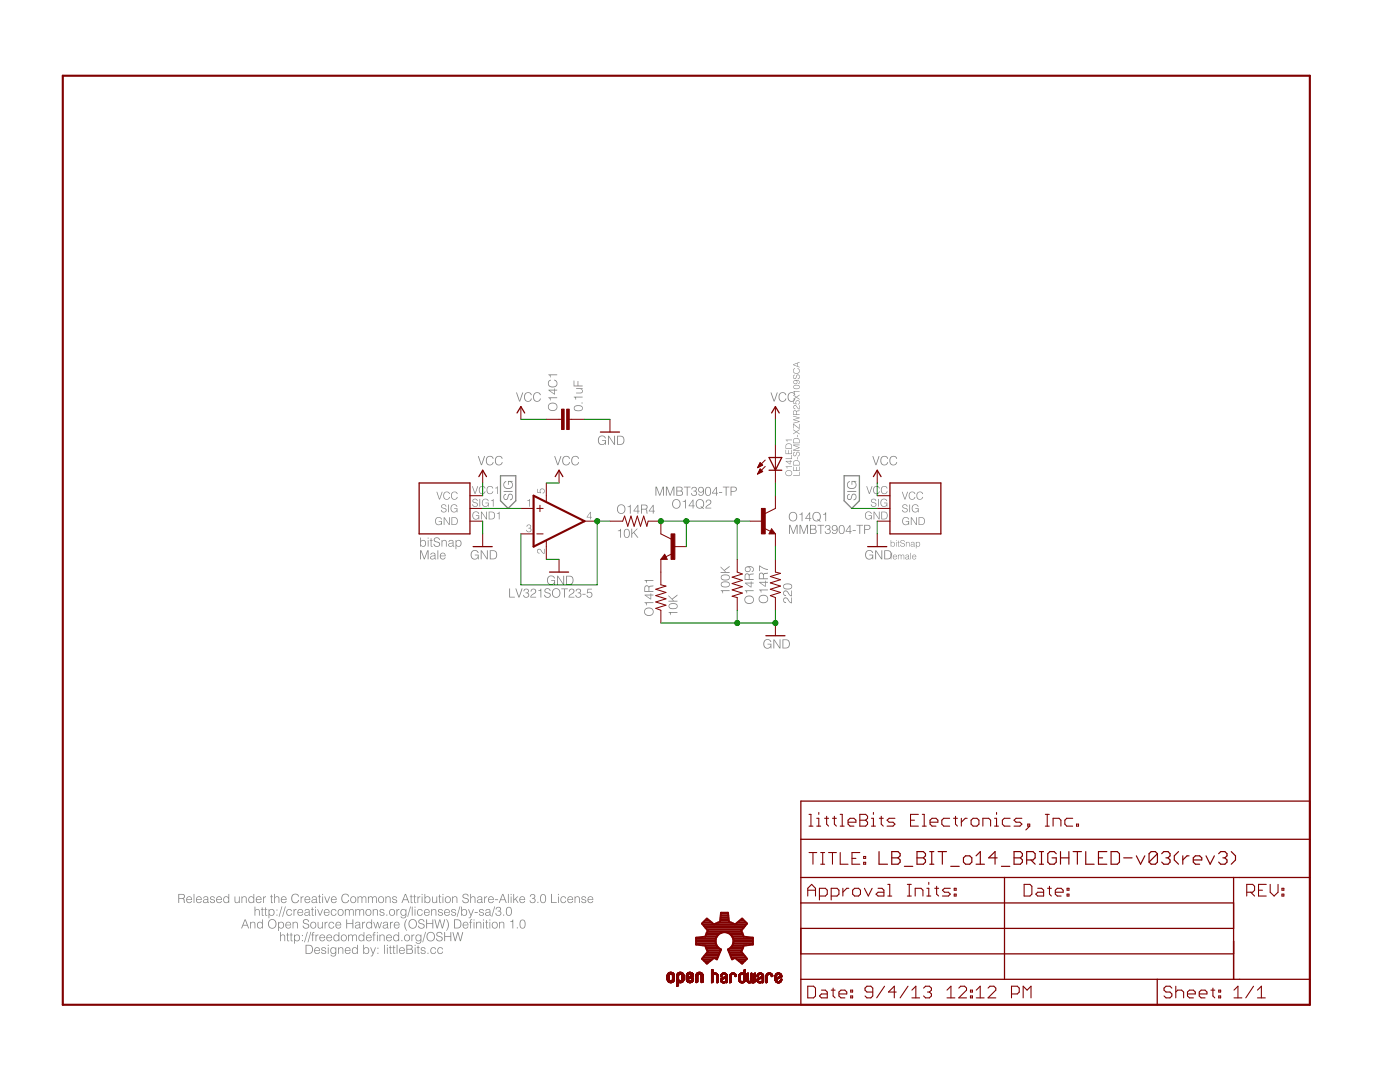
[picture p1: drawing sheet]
<svg xmlns="http://www.w3.org/2000/svg" width="279mm" height="216mm" viewBox="0 0 279 216" stroke-linecap="round" stroke-linejoin="round" font-family="sans-serif">
<g fill="#808080">
<path d="M48.8 183.5h.2l.7 1.8h-.2l-.2-.6h-.8l-.2 .6h-.2zM48.9 183.6l-.3 .9h.7zM49.9 184h.2v.1a.47 .47 0 0 1 .5-.2 .47 .47 0 0 1 .4 .5v.9h-.2v-.9a.37 .37 0 0 0-.4-.3 .37 .37 0 0 0-.3 .5v.7h-.2zM51.6 184.2a.5 .5 0 0 0-.1 .8 .5 .5 0 0 0 .8-.2v-.3a.43 .43 0 0 0-.2-.4 .43 .43 0 0 0-.5 .1zM51.5 184l.5-.1 .3 .3v-.7h.2v1.8h-.2v-.3a.62 .62 0 0 1-.9 .1 .62 .62 0 0 1 0-.9zM53.7 183.7a.88 .88 0 0 1 1.2 0 .88 .88 0 0 1 0 1.3 .88 .88 0 0 1-1.2 0 1.16 1.16 0 0 1 0-1.3zM53.9 183.7a.76 .76 0 0 0-.2 1.1 .76 .76 0 0 0 1.1 .1 .77 .77 0 0 0 .1-1 .77 .77 0 0 0-1-.2zM55.8 184.2a.5 .5 0 0 0-.1 .8 .5 .5 0 0 0 .8-.2v-.2a.44 .44 0 0 0-.2-.5 .44 .44 0 0 0-.5 .1zM55.5 184h.2v.2a.62 .62 0 0 1 .9-.1 .62 .62 0 0 1 0 .9 .56 .56 0 0 1-.9 0v.8h-.2zM57.2 184.2l-.1 .3h.8l-.2-.4zM57.1 184.1a.58 .58 0 0 1 .7-.1 .58 .58 0 0 1 .3 .6h-1a.43 .43 0 0 0 .3 .5 .43 .43 0 0 0 .5-.2h.2a.64 .64 0 0 1-1 .3 .64 .64 0 0 1 0-1.1zM58.4 184h.1v.1a.47 .47 0 0 1 .6-.2 .47 .47 0 0 1 .3 .5v.9h-.1v-.9a.37 .37 0 0 0-.5-.3 .37 .37 0 0 0-.3 .5v.7h-.1zM60.6 183.6a.63 .63 0 0 1 .7-.2 .63 .63 0 0 1 .4 .5h-.2a.4 .4 0 0 0-.5-.4 .4 .4 0 0 0-.2 .7h.2a.58 .58 0 0 1 .7 .7 .58 .58 0 0 1-.9 .4l-.3-.3-.1-.3h.2a.45 .45 0 0 0 .5 .5 .45 .45 0 0 0 .3-.7l-.5-.1a.47 .47 0 0 1-.4-.3 .47 .47 0 0 1 .1-.5zM61.9 184.6a.65 .65 0 0 1 1.3 0 .65 .65 0 0 1-1.3 0zM62.2 184.2a.5 .5 0 0 0-.1 .8 .5 .5 0 0 0 .8-.2l.1-.2a.45 .45 0 0 0-.2-.5 .45 .45 0 0 0-.6 .1zM63.4 184h.1v.8a.37 .37 0 0 0 .5 .3 .37 .37 0 0 0 .3-.4v-.7h.1v1.3h-.1v-.2a.48 .48 0 0 1-.6 .2 .48 .48 0 0 1-.3-.5zM64.8 184h.1v.2l.3-.3h.2v.2a.43 .43 0 0 0-.5 .5v.7h-.1zM65.8 184h.5l.3 .2 .1 .2h-.2a.49 .49 0 0 0-.8-.1 .49 .49 0 0 0 .2 .8h.4l.4-.3a.64 .64 0 0 1-1 .4 .64 .64 0 0 1 0-1.1zM67.2 184.2l-.1 .3h.8l-.2-.4zM67.1 184.1a.58 .58 0 0 1 .7-.1 .58 .58 0 0 1 .3 .6h-1a.43 .43 0 0 0 .3 .5 .43 .43 0 0 0 .5-.2h.2a.64 .64 0 0 1-1 .3 .64 .64 0 0 1 0-1.1zM69.1 183.5h.2v.7h1v-.7h.2v1.8h-.2v-.9h-1v.9h-.2zM71.1 184.7a.35 .35 0 0 0 .3 .5 .35 .35 0 0 0 .3-.4v-.2zM71 184.1l.4-.2 .4 .2 .1 1h.1v.2l-.3-.2-.5 .2a.36 .36 0 0 1-.4-.3 .36 .36 0 0 1 .2-.4l.6-.1a.32 .32 0 0 0-.2-.5 .32 .32 0 0 0-.4 .4h-.1zM72.3 184h.1v.2l.3-.3h.2v.2a.43 .43 0 0 0-.5 .5v.7h-.1zM73.4 184.2a.5 .5 0 0 0-.1 .8 .5 .5 0 0 0 .8-.2v-.3a.43 .43 0 0 0-.2-.4 .43 .43 0 0 0-.5 .1zM73.3 184l.5-.1 .3 .3v-.7h.2v1.8h-.2v-.3a.62 .62 0 0 1-.9 .1 .62 .62 0 0 1-.1-.9zM74.5 184h.1l.4 1.1 .3-1.1h.1l.3 1.1 .4-1.1h.1l-.4 1.3h-.2l-.2-1.1-.3 1.1h-.2zM76.6 184.7a.35 .35 0 0 0 .3 .5 .35 .35 0 0 0 .4-.4v-.2zM76.5 184.1l.5-.2 .4 .2v1h.2l-.1 .2-.2-.2-.6 .2a.36 .36 0 0 1-.3-.3 .36 .36 0 0 1 .2-.4l.6-.1a.32 .32 0 0 0-.2-.5 .32 .32 0 0 0-.4 .4h-.2zM77.8 184h.2v.2l.3-.3h.1v.2a.43 .43 0 0 0-.4 .5v.7h-.2zM78.9 184.2l-.2 .3h.9l-.2-.4zM78.7 184.1a.58 .58 0 0 1 .8-.1 .58 .58 0 0 1 .3 .6h-1.1a.43 .43 0 0 0 .4 .5 .43 .43 0 0 0 .5-.2h.1a.64 .64 0 0 1-.9 .3 .64 .64 0 0 1-.1-1.1zM81.1 183.4h.2a1.96 1.96 0 0 0 0 2.3 1.61 1.61 0 0 1-.2-2.3zM81.7 183.7a.88 .88 0 0 1 1.3 0 .88 .88 0 0 1 0 1.3 .88 .88 0 0 1-1.3 0 1.16 1.16 0 0 1 0-1.3zM81.9 183.7a.76 .76 0 0 0-.1 1.1 .76 .76 0 0 0 1.1 .1 .77 .77 0 0 0 0-1 .77 .77 0 0 0-1-.2zM83.6 183.6a.63 .63 0 0 1 .7-.2 .63 .63 0 0 1 .4 .5h-.2a.4 .4 0 0 0-.5-.4 .4 .4 0 0 0-.1 .7h.1a.58 .58 0 0 1 .7 .7 .58 .58 0 0 1-.9 .4l-.3-.3-.1-.3h.2a.45 .45 0 0 0 .6 .5 .45 .45 0 0 0 .2-.7l-.5-.1a.47 .47 0 0 1-.4-.3 .47 .47 0 0 1 .1-.5zM85.1 183.5h.1v.7h1.1v-.7h.2v1.8h-.2v-.9h-1.1v.9h-.1zM86.7 183.5h.2l.4 1.5 .4-1.5h.2l.4 1.5 .4-1.5h.1l-.4 1.8h-.2l-.4-1.6-.4 1.6h-.2zM89 183.4a1.49 1.49 0 0 1 0 2.3 1.96 1.96 0 0 0 0-2.3zM90.6 183.5h.6a.9 .9 0 0 1 .9 .9 .9 .9 0 0 1-.9 .9h-.6zM90.8 183.6v1.5h.4a.76 .76 0 0 0 .7-.7 .76 .76 0 0 0-.7-.8zM92.6 184.2l-.1 .3h.8l-.2-.4zM92.5 184.1a.58 .58 0 0 1 .7-.1 .58 .58 0 0 1 .3 .6h-1a.43 .43 0 0 0 .3 .5 .43 .43 0 0 0 .5-.2h.2a.64 .64 0 0 1-1 .3 .64 .64 0 0 1 0-1.1zM93.9 183.5l.3-.1-.2 .3v.3h.2v.1h-.2v1.2h-.2v-1.2h-.2v-.1h.2zM94.5 184h.2v1.3h-.2zM94.5 183.5h.2v.2h-.2zM95 184h.2v.1a.47 .47 0 0 1 .5-.2 .47 .47 0 0 1 .4 .5v.9h-.2v-.9a.37 .37 0 0 0-.4-.3 .37 .37 0 0 0-.3 .5v.7h-.2zM96.4 184h.2v1.3h-.2zM96.4 183.5h.2v.2h-.2zM97 183.6h.2v.4h.2v.1h-.2v.9v.1h.2a.2 .2 0 0 1-.2 .2 .2 .2 0 0 1-.2-.1v-1.1h-.2v-.1h.2zM97.7 184h.1v1.3h-.1zM97.7 183.5h.1v.2h-.1zM98.1 184.6a.65 .65 0 0 1 1.3 0 .65 .65 0 0 1-1.3 0zM98.5 184.2a.5 .5 0 0 0-.1 .8 .5 .5 0 0 0 .8-.2v-.2a.45 .45 0 0 0-.2-.5 .45 .45 0 0 0-.5 .1zM99.6 184h.2v.1a.47 .47 0 0 1 .5-.2 .47 .47 0 0 1 .3 .5v.9h-.1v-.9a.37 .37 0 0 0-.5-.3 .37 .37 0 0 0-.2 .5v.7h-.2zM101.8 183.8h.3l.3-.3v1.8h-.1v-1.4h-.5zM103.2 185h.1v.3h-.1zM104.1 183.7l-.2 .6a.56 .56 0 0 0 0 .6 .56 .56 0 0 0 .6 .2l.2-.7a.51 .51 0 0 0-.1-.6 .51 .51 0 0 0-.5-.1zM103.9 183.7a.69 .69 0 0 1 .8 0 .69 .69 0 0 1 .2 .9 .63 .63 0 0 1-.7 .7 .63 .63 0 0 1-.5-.9z" fill-rule="evenodd"/>
<path d="M55.9 186h.1v.7a.47 .47 0 0 1 .6-.2 .47 .47 0 0 1 .3 .4v.9h-.1v-.9a.37 .37 0 0 0-.5-.3 .37 .37 0 0 0-.3 .5v.7h-.1zM57.3 186.1h.2v.4h.2v.1h-.2v.9v.2h.2a.2 .2 0 0 1-.2 .1 .2 .2 0 0 1-.2-.1v-1.1h-.2v-.1h.2zM58 186.1h.2v.4h.2v.1h-.2v.9v.2h.2a.2 .2 0 0 1-.2 .1 .2 .2 0 0 1-.2-.1v-1.1h-.2v-.1h.2zM59 186.7a.5 .5 0 0 0-.1 .8 .5 .5 0 0 0 .8-.2v-.2a.44 .44 0 0 0-.2-.4 .44 .44 0 0 0-.5 0zM58.7 186.5h.1v.2a.62 .62 0 0 1 .9-.1 .62 .62 0 0 1 .1 .9 .56 .56 0 0 1-1 .1v.7h-.1zM60.3 187.6h.1v.2h-.1zM60.3 186.6h.1v.2h-.1zM61.3 185.9h.1l-.6 2.1h-.1zM62 185.9h.1l-.6 2.1h-.1zM62.4 186h.3l-.2 .3v.2h.2v.1h-.2v1.2h-.2v-1.2h-.2v-.1h.2zM63 186.5h.1v.2l.3-.2h.1v.1a.43 .43 0 0 0-.4 .6v.6h-.1zM64 186.7l-.1 .4h.8l-.2-.5zM63.9 186.7a.58 .58 0 0 1 .7-.2 .58 .58 0 0 1 .3 .7h-1a.43 .43 0 0 0 .3 .5 .43 .43 0 0 0 .5-.3h.2a.64 .64 0 0 1-1 .3 .64 .64 0 0 1 0-1zM65.4 186.7l-.1 .4h.8l-.2-.5zM65.3 186.7a.58 .58 0 0 1 .7-.2 .58 .58 0 0 1 .3 .7h-1a.43 .43 0 0 0 .3 .5 .43 .43 0 0 0 .5-.3h.2a.64 .64 0 0 1-1 .3 .64 .64 0 0 1 0-1zM66.9 186.7a.5 .5 0 0 0-.2 .8 .5 .5 0 0 0 .8-.1l.1-.4a.43 .43 0 0 0-.3-.4 .43 .43 0 0 0-.4 .1zM66.8 186.6l.4-.1 .4 .2v-.7h.1v1.8h-.1v-.2a.62 .62 0 0 1-.9 .1 .62 .62 0 0 1-.1-.9zM68 187.2a.65 .65 0 0 1 1.3 0 .65 .65 0 0 1-1.3 0zM68.3 186.7a.5 .5 0 0 0-.1 .8 .5 .5 0 0 0 .8-.2l.1-.2a.45 .45 0 0 0-.2-.4 .45 .45 0 0 0-.6 0zM69.5 186.5h.1v.2l.3-.2h.3l.2 .2a.43 .43 0 0 1 .5-.2 .43 .43 0 0 1 .3 .5v.8h-.1v-.9a.34 .34 0 0 0-.5-.2 .34 .34 0 0 0-.2 .4v.7h-.1v-.9a.34 .34 0 0 0-.5-.2 .34 .34 0 0 0-.2 .4v.7h-.1zM71.8 186.7a.5 .5 0 0 0-.1 .8 .5 .5 0 0 0 .8-.1l.1-.4a.43 .43 0 0 0-.3-.4 .43 .43 0 0 0-.5 .1zM71.7 186.6l.5-.1 .4 .2v-.7h.1v1.8h-.1v-.2a.62 .62 0 0 1-.9 .1 .62 .62 0 0 1-.1-.9zM73.3 186.7l-.1 .4h.8l-.2-.5zM73.2 186.7a.58 .58 0 0 1 .7-.2 .58 .58 0 0 1 .3 .7h-1a.43 .43 0 0 0 .3 .5 .43 .43 0 0 0 .5-.3h.2a.64 .64 0 0 1-1 .3 .64 .64 0 0 1 0-1zM74.6 186h.3l-.2 .3v.2h.2v.1h-.2v1.2h-.2v-1.2h-.2v-.1h.2zM75.2 186.5h.2v1.3h-.2zM75.2 186h.2v.2h-.2zM75.7 186.5h.2v.2a.47 .47 0 0 1 .5-.2 .47 .47 0 0 1 .4 .4v.9h-.2v-.9a.37 .37 0 0 0-.4-.3 .37 .37 0 0 0-.3 .5v.7h-.2zM77.3 186.7l-.1 .4h.9l-.3-.5zM77.2 186.7a.58 .58 0 0 1 .7-.2 .58 .58 0 0 1 .3 .7h-1a.43 .43 0 0 0 .3 .5 .43 .43 0 0 0 .5-.3h.2a.64 .64 0 0 1-1 .3 .64 .64 0 0 1 0-1zM78.8 186.7a.5 .5 0 0 0-.1 .8 .5 .5 0 0 0 .8-.1v-.4a.43 .43 0 0 0-.2-.4 .43 .43 0 0 0-.5 .1zM78.7 186.6l.5-.1 .3 .2v-.7h.2v1.8h-.2v-.2a.62 .62 0 0 1-.9 .1 .62 .62 0 0 1-.1-.9zM80.1 187.6h.2v.2h-.2zM80.6 187.2a.65 .65 0 0 1 1.3 0 .65 .65 0 0 1-1.3 0zM81 186.7a.5 .5 0 0 0-.1 .8 .5 .5 0 0 0 .8-.2v-.2a.45 .45 0 0 0-.2-.4 .45 .45 0 0 0-.5 0zM82.1 186.5h.2v.2l.3-.2h.1v.1a.43 .43 0 0 0-.4 .6v.6h-.2zM83.2 186.7a.53 .53 0 0 0-.1 .8 .53 .53 0 0 0 .8 0 .53 .53 0 0 0-.1-.7l-.3-.2zM83.1 186.6l.5-.1 .3 .2v-.2h.2v1.2a.6 .6 0 0 1-.5 .6 .6 .6 0 0 1-.7-.3h.2a.46 .46 0 0 0 .6 .2 .46 .46 0 0 0 .2-.6 .65 .65 0 0 1-.9-.1 .65 .65 0 0 1 .1-.9zM84.9 185.9h.1l-.6 2.1h-.1zM85.3 186.2a.88 .88 0 0 1 1.3 .1 .88 .88 0 0 1 0 1.2 .88 .88 0 0 1-1.3 .1 1.16 1.16 0 0 1 0-1.4zM85.5 186.2a.76 .76 0 0 0-.1 1.1 .76 .76 0 0 0 1.1 .2 .77 .77 0 0 0 0-1.1 .77 .77 0 0 0-1-.2zM87.2 186.1a.63 .63 0 0 1 .7-.1 .63 .63 0 0 1 .4 .5h-.2a.4 .4 0 0 0-.5-.4 .4 .4 0 0 0-.1 .6l.1 .1a.58 .58 0 0 1 .7 .6 .58 .58 0 0 1-.9 .4l-.3-.3-.1-.2h.2a.45 .45 0 0 0 .6 .4 .45 .45 0 0 0 .2-.7l-.5-.1a.47 .47 0 0 1-.4-.3 .47 .47 0 0 1 .1-.5zM88.7 186h.1v.8h1.1v-.8h.2v1.8h-.2v-.9h-1.1v.9h-.1zM90.3 186h.2l.4 1.6 .4-1.6h.2l.4 1.6 .4-1.6h.1l-.4 1.8h-.2l-.4-1.6-.5 1.6h-.1z" fill-rule="evenodd"/>
<path d="M35.8 178.5v.7h.5a.36 .36 0 0 0 .4-.3 .36 .36 0 0 0-.4-.4zM35.6 178.4h.7a.48 .48 0 0 1 .6 .3 .48 .48 0 0 1-.3 .6l.2 .2 .1 .7h-.2a.6 .6 0 0 0-.4-.8h-.5v.8h-.2zM37.5 179.1l-.2 .3h.9l-.3-.4zM37.3 179a.58 .58 0 0 1 .7-.1 .58 .58 0 0 1 .3 .7h-1a.43 .43 0 0 0 .3 .5 .43 .43 0 0 0 .6-.3h.1a.64 .64 0 0 1-1 .3 .64 .64 0 0 1 0-1.1zM38.6 178.4h.2v1.8h-.2zM39.4 179.1l-.1 .3h.8l-.2-.4zM39.3 179a.58 .58 0 0 1 .7-.1 .58 .58 0 0 1 .3 .7h-1a.43 .43 0 0 0 .3 .5 .43 .43 0 0 0 .5-.3h.2a.64 .64 0 0 1-1 .3 .64 .64 0 0 1 0-1.1zM40.8 179.6a.35 .35 0 0 0 .2 .5 .35 .35 0 0 0 .4-.4v-.2zM40.7 179l.4-.2 .4 .2 .1 1 .1 .1-.1 .1-.2-.2-.6 .2a.36 .36 0 0 1-.3-.3 .36 .36 0 0 1 .2-.4l.6-.1a.32 .32 0 0 0-.2-.5 .32 .32 0 0 0-.4 .4h-.1zM42 178.9h.6l.2 .2 .1 .2h-.2a.29 .29 0 0 0-.3-.4 .29 .29 0 0 0-.2 .5h.2a.43 .43 0 0 1 .5 .6 .43 .43 0 0 1-.7 .2l-.3-.3v-.1h.1a.33 .33 0 0 0 .4 .3 .33 .33 0 0 0 .3-.4l-.3-.1a.4 .4 0 0 1-.4-.2 .4 .4 0 0 1 0-.5zM43.4 179.1l-.1 .3h.8l-.2-.4zM43.3 179a.58 .58 0 0 1 .7-.1 .58 .58 0 0 1 .3 .7h-1a.43 .43 0 0 0 .3 .5 .43 .43 0 0 0 .5-.3h.2a.64 .64 0 0 1-1 .3 .64 .64 0 0 1 0-1.1zM44.9 179.1a.5 .5 0 0 0-.1 .8 .5 .5 0 0 0 .8-.2v-.3a.43 .43 0 0 0-.3-.4 .43 .43 0 0 0-.4 .1zM44.8 179l.5-.1 .3 .2v-.7h.1v1.8h-.1v-.3a.62 .62 0 0 1-.9 .2 .62 .62 0 0 1-.1-.9zM46.8 178.9h.2v.8a.37 .37 0 0 0 .4 .4 .37 .37 0 0 0 .3-.5v-.7h.1v1.3h-.1v-.2a.48 .48 0 0 1-.5 .2 .48 .48 0 0 1-.4-.5zM48.2 178.9h.1v.2a.47 .47 0 0 1 .6-.3 .47 .47 0 0 1 .3 .5v.9h-.1v-.9a.37 .37 0 0 0-.5-.3 .37 .37 0 0 0-.3 .5v.7h-.1zM49.9 179.1a.5 .5 0 0 0-.1 .8 .5 .5 0 0 0 .8-.2v-.3a.43 .43 0 0 0-.3-.4 .43 .43 0 0 0-.4 .1zM49.8 179l.5-.1 .3 .2v-.7h.1v1.8h-.1v-.3a.62 .62 0 0 1-.9 .2 .62 .62 0 0 1-.1-.9zM51.3 179.1l-.1 .3h.8l-.2-.4zM51.2 179a.58 .58 0 0 1 .7-.1 .58 .58 0 0 1 .3 .7h-1a.43 .43 0 0 0 .3 .5 .43 .43 0 0 0 .5-.3h.2a.64 .64 0 0 1-1 .3 .64 .64 0 0 1 0-1.1zM52.5 178.9h.2v.2l.2-.2 .2-.1v.2a.43 .43 0 0 0-.4 .5v.7h-.2zM54.1 178.5h.1v.4h.3v.1h-.3v.9l.1 .2h.2a.2 .2 0 0 1-.2 .1 .2 .2 0 0 1-.2-.1v-1.1h-.2v-.1h.2zM54.7 178.4h.2v.7a.47 .47 0 0 1 .5-.3 .47 .47 0 0 1 .3 .5v.9h-.1v-.9a.37 .37 0 0 0-.4-.3 .37 .37 0 0 0-.3 .5v.7h-.2zM56.3 179.1l-.1 .3h.8l-.2-.4zM56.2 179a.58 .58 0 0 1 .7-.1 .58 .58 0 0 1 .3 .7h-1a.43 .43 0 0 0 .3 .5 .43 .43 0 0 0 .5-.3h.2a.64 .64 0 0 1-1 .3 .64 .64 0 0 1 0-1.1zM58.4 178.5a.76 .76 0 0 1 1.3 .4h-.2a.67 .67 0 0 0-.9-.3 .67 .67 0 0 0-.3 1 .59 .59 0 0 0 .6 .5 .59 .59 0 0 0 .6-.5h.2a.83 .83 0 0 1-1.1 .6 .83 .83 0 0 1-.4-1.2zM60 178.9h.2v.2l.2-.2 .2-.1v.2a.43 .43 0 0 0-.4 .5v.7h-.2zM61 179.1l-.1 .3h.9l-.3-.4zM60.9 179a.58 .58 0 0 1 .7-.1 .58 .58 0 0 1 .3 .7h-1a.43 .43 0 0 0 .3 .5 .43 .43 0 0 0 .5-.3h.2a.64 .64 0 0 1-1 .3 .64 .64 0 0 1 0-1.1zM62.4 179.6a.35 .35 0 0 0 .3 .5 .35 .35 0 0 0 .4-.4v-.2zM62.3 179l.4-.2 .4 .2 .1 1 .2 .1-.1 .1-.2-.2-.6 .2a.36 .36 0 0 1-.3-.3 .36 .36 0 0 1 .2-.4l.6-.1a.32 .32 0 0 0-.3-.5 .32 .32 0 0 0-.3 .4h-.2zM63.7 178.5h.1v.4h.2v.1h-.2v.9v.2h.3a.2 .2 0 0 1-.2 .1 .2 .2 0 0 1-.2-.1v-1.1h-.2v-.1h.2zM64.3 178.9h.2v1.3h-.2zM64.3 178.4h.2v.2h-.2zM64.7 178.9h.2l.4 1.1 .4-1.1h.2l-.5 1.3h-.2zM66.3 179.1l-.1 .3h.8l-.2-.4zM66.2 179a.58 .58 0 0 1 .7-.1 .58 .58 0 0 1 .3 .7h-1a.43 .43 0 0 0 .3 .5 .43 .43 0 0 0 .5-.3h.2a.64 .64 0 0 1-1 .3 .64 .64 0 0 1 0-1.1zM68.4 178.5a.76 .76 0 0 1 1.3 .4h-.2a.67 .67 0 0 0-1-.3 .67 .67 0 0 0-.2 1 .59 .59 0 0 0 .6 .5 .59 .59 0 0 0 .6-.5h.2a.83 .83 0 0 1-1.1 .6 .83 .83 0 0 1-.4-1.2zM69.9 179.6a.65 .65 0 0 1 1.3 0 .65 .65 0 0 1-1.3 0zM70.2 179.1a.5 .5 0 0 0-.1 .8 .5 .5 0 0 0 .8-.2v-.2a.45 .45 0 0 0-.2-.5 .45 .45 0 0 0-.5 .1zM71.4 178.9h.1v.2l.3-.2h.3l.2 .2a.43 .43 0 0 1 .5-.3 .43 .43 0 0 1 .3 .6v.8h-.1v-.9a.34 .34 0 0 0-.5-.3 .34 .34 0 0 0-.2 .5v.7h-.1v-.9a.34 .34 0 0 0-.5-.3 .34 .34 0 0 0-.2 .5v.7h-.1zM73.4 178.9h.2v.2l.3-.2h.2l.3 .2a.43 .43 0 0 1 .5-.3 .43 .43 0 0 1 .3 .6v.8h-.2v-.9a.34 .34 0 0 0-.4-.3 .34 .34 0 0 0-.2 .5v.7h-.2v-.9a.34 .34 0 0 0-.4-.3 .34 .34 0 0 0-.2 .5v.7h-.2zM75.4 179.6a.65 .65 0 0 1 1.3 0 .65 .65 0 0 1-1.3 0zM75.8 179.1a.5 .5 0 0 0-.1 .8 .5 .5 0 0 0 .8-.2v-.2a.45 .45 0 0 0-.2-.5 .45 .45 0 0 0-.5 .1zM76.9 178.9h.2v.2a.47 .47 0 0 1 .5-.3 .47 .47 0 0 1 .4 .5v.9h-.2v-.9a.37 .37 0 0 0-.4-.3 .37 .37 0 0 0-.3 .5v.7h-.2zM78.4 178.9h.5l.3 .2v.2h-.1a.29 .29 0 0 0-.4-.4 .29 .29 0 0 0-.1 .5h.1a.43 .43 0 0 1 .5 .6 .43 .43 0 0 1-.7 .2l-.2-.3-.1-.1h.2a.33 .33 0 0 0 .4 .3 .33 .33 0 0 0 .2-.4l-.2-.1a.4 .4 0 0 1-.4-.2 .4 .4 0 0 1 0-.5zM80.8 178.4h.2l.7 1.8h-.2l-.2-.6h-.8l-.2 .6h-.2zM80.9 178.5l-.3 1h.7zM82 178.5h.1v.4h.3v.1h-.3v.9l.1 .2h.2a.2 .2 0 0 1-.2 .1 .2 .2 0 0 1-.2-.1v-1.1h-.2v-.1h.2zM82.7 178.5h.1v.4h.3v.1h-.3v.9l.1 .2h.2a.2 .2 0 0 1-.2 .1 .2 .2 0 0 1-.2-.1v-1.1h-.2v-.1h.2zM83.3 178.9h.2v.2l.2-.2 .2-.1v.2a.43 .43 0 0 0-.4 .5v.7h-.2zM84.2 178.9h.1v1.3h-.1zM84.2 178.4h.1v.2h-.1zM85 179.1a.5 .5 0 0 0-.1 .8 .5 .5 0 0 0 .8-.1v-.1a.48 .48 0 0 0-.1-.6 .48 .48 0 0 0-.6 0zM84.7 178.4h.2v.7a.62 .62 0 0 1 .8 0 .62 .62 0 0 1 0 .9 .62 .62 0 0 1-.8-.1v.3h-.2zM86.2 178.9h.2v.8a.37 .37 0 0 0 .4 .4 .37 .37 0 0 0 .3-.5v-.7h.1v1.3h-.1v-.2a.48 .48 0 0 1-.5 .2 .48 .48 0 0 1-.4-.5zM87.7 178.5h.1v.4h.3v.1h-.3v.9v.2h.3a.2 .2 0 0 1-.2 .1 .2 .2 0 0 1-.2-.1v-1.1h-.2v-.1h.2zM88.3 178.9h.2v1.3h-.2zM88.3 178.4h.2v.2h-.2zM88.7 179.6a.65 .65 0 0 1 1.3 0 .65 .65 0 0 1-1.3 0zM89.1 179.1a.5 .5 0 0 0-.1 .8 .5 .5 0 0 0 .8-.2v-.2a.45 .45 0 0 0-.2-.5 .45 .45 0 0 0-.5 .1zM90.2 178.9h.2v.2a.47 .47 0 0 1 .5-.3 .47 .47 0 0 1 .4 .5v.9h-.2v-.9a.37 .37 0 0 0-.4-.3 .37 .37 0 0 0-.3 .5v.7h-.2zM92.5 178.5a.63 .63 0 0 1 .6-.2 .63 .63 0 0 1 .4 .6h-.1a.4 .4 0 0 0-.6-.5 .4 .4 0 0 0-.1 .7l.1 .1a.58 .58 0 0 1 .8 .6 .58 .58 0 0 1-1 .4l-.3-.3v-.3h.1a.45 .45 0 0 0 .6 .5 .45 .45 0 0 0 .2-.7l-.5-.1a.47 .47 0 0 1-.4-.3 .47 .47 0 0 1 .2-.5zM93.9 178.4h.1v.7a.47 .47 0 0 1 .5-.3 .47 .47 0 0 1 .4 .5v.9h-.2v-.9a.37 .37 0 0 0-.4-.3 .37 .37 0 0 0-.3 .5v.7h-.1zM95.4 179.6a.35 .35 0 0 0 .3 .5 .35 .35 0 0 0 .4-.4v-.2zM95.3 179l.5-.2 .4 .2v1l.2 .1-.1 .1-.2-.2-.6 .2a.36 .36 0 0 1-.3-.3 .36 .36 0 0 1 .2-.4l.6-.1a.32 .32 0 0 0-.2-.5 .32 .32 0 0 0-.4 .4h-.2zM96.6 178.9h.2v.2l.3-.2 .1-.1v.2a.43 .43 0 0 0-.4 .5v.7h-.2zM97.7 179.1l-.1 .3h.8l-.2-.4zM97.6 179a.58 .58 0 0 1 .7-.1 .58 .58 0 0 1 .3 .7h-1a.43 .43 0 0 0 .3 .5 .43 .43 0 0 0 .5-.3h.1a.64 .64 0 0 1-.9 .3 .64 .64 0 0 1 0-1.1zM98.8 179.4h.6v.2h-.6zM100.2 178.4h.2l.7 1.8h-.1l-.3-.6h-.8l-.2 .6h-.2zM100.3 178.5l-.3 1h.7zM101.4 178.4h.1v1.8h-.1zM101.9 178.9h.2v1.3h-.2zM101.9 178.4h.2v.2h-.2zM102.4 178.4h.2v1.1l.6-.6h.2l-.4 .4 .5 .9h-.2l-.5-.7-.2 .2v.5h-.2zM103.9 179.1l-.1 .3h.8l-.2-.4zM103.8 179a.58 .58 0 0 1 .7-.1 .58 .58 0 0 1 .3 .7h-1a.43 .43 0 0 0 .3 .5 .43 .43 0 0 0 .5-.3h.2a.64 .64 0 0 1-1 .3 .64 .64 0 0 1 0-1.1zM105.9 178.5a.49 .49 0 0 1 .8 0 .49 .49 0 0 1-.1 .7 .57 .57 0 0 1-.1 1 .57 .57 0 0 1-.8-.5h.2a.43 .43 0 0 0 .4 .5 .43 .43 0 0 0 .4-.5 .43 .43 0 0 0-.5-.4v-.1a.36 .36 0 0 0 .4-.3 .36 .36 0 0 0-.3-.4 .36 .36 0 0 0-.4 .4h-.1zM107.3 180h.1v.2h-.1zM108.2 178.6l-.2 .6a.56 .56 0 0 0 0 .6 .56 .56 0 0 0 .6 .2l.2-.7a.51 .51 0 0 0-.1-.6 .51 .51 0 0 0-.5-.1zM108 178.6a.69 .69 0 0 1 .8 0 .69 .69 0 0 1 .2 .9 .63 .63 0 0 1-.7 .7 .63 .63 0 0 1-.5-.9zM110 178.4h.1v1.6h1v.2h-1.1zM111.4 178.9h.1v1.3h-.1zM111.4 178.4h.1v.2h-.1zM112.1 179l.5-.1 .3 .2 .1 .2h-.2a.49 .49 0 0 0-.8 0 .49 .49 0 0 0 .2 .7l.4 .1 .4-.4a.64 .64 0 0 1-1 .4 .64 .64 0 0 1 0-1zM113.5 179.1l-.1 .3h.8l-.2-.4zM113.4 179a.58 .58 0 0 1 .7-.1 .58 .58 0 0 1 .3 .7h-1a.43 .43 0 0 0 .3 .5 .43 .43 0 0 0 .5-.3h.2a.64 .64 0 0 1-1 .3 .64 .64 0 0 1 0-1.1zM114.7 178.9h.1v.2a.47 .47 0 0 1 .6-.3 .47 .47 0 0 1 .3 .5v.9h-.1v-.9a.37 .37 0 0 0-.5-.3 .37 .37 0 0 0-.3 .5v.7h-.1zM116.1 178.9h.6l.2 .2 .1 .2h-.2a.29 .29 0 0 0-.3-.4 .29 .29 0 0 0-.2 .5h.2a.43 .43 0 0 1 .5 .6 .43 .43 0 0 1-.7 .2l-.3-.3v-.1h.1a.33 .33 0 0 0 .4 .3 .33 .33 0 0 0 .3-.4l-.3-.1a.4 .4 0 0 1-.4-.2 .4 .4 0 0 1 0-.5zM117.5 179.1l-.1 .3h.8l-.2-.4zM117.4 179a.58 .58 0 0 1 .7-.1 .58 .58 0 0 1 .3 .7h-1a.43 .43 0 0 0 .3 .5 .43 .43 0 0 0 .5-.3h.2a.64 .64 0 0 1-1 .3 .64 .64 0 0 1 0-1.1z" fill-rule="evenodd"/>
<path d="M50.8 180.9h.2v.7a.47 .47 0 0 1 .5-.2 .47 .47 0 0 1 .3 .5v.8h-.1v-.8a.37 .37 0 0 0-.5-.4 .37 .37 0 0 0-.2 .5v.7h-.2zM52.2 181.1h.2v.3h.2v.1h-.2v.9v.2h.2a.2 .2 0 0 1-.1 .2 .2 .2 0 0 1-.2-.2l-.1-1.1h-.1v-.1h.1zM52.9 181.1h.2v.3h.2v.1h-.2v.9v.2h.2a.2 .2 0 0 1-.1 .2 .2 .2 0 0 1-.2-.2l-.1-1.1h-.1v-.1h.1zM53.9 181.6a.5 .5 0 0 0-.1 .8 .5 .5 0 0 0 .8-.1v-.3a.44 .44 0 0 0-.2-.4 .44 .44 0 0 0-.5 0zM53.6 181.4h.1v.2a.62 .62 0 0 1 1-.1 .62 .62 0 0 1 0 .9 .56 .56 0 0 1-1 .1v.7h-.1zM55.2 182.5h.2v.2h-.2zM55.2 181.5h.2v.2h-.2zM56.2 180.9h.1l-.5 2h-.2zM56.9 180.9h.1l-.6 2h-.1zM57.4 181.5l.5-.1 .3 .2 .1 .2h-.2a.49 .49 0 0 0-.8 0 .49 .49 0 0 0 .2 .8h.4l.4-.3a.64 .64 0 0 1-1 .3 .64 .64 0 0 1 0-1zM58.6 181.4h.1v.3l.3-.3h.2v.1a.43 .43 0 0 0-.5 .6v.6h-.1zM59.6 181.7l-.1 .3h.8l-.2-.4zM59.5 181.6a.58 .58 0 0 1 .7-.2 .58 .58 0 0 1 .3 .7h-1a.43 .43 0 0 0 .3 .5 .43 .43 0 0 0 .5-.3h.2a.64 .64 0 0 1-1 .3 .64 .64 0 0 1 0-1zM61 182.2a.35 .35 0 0 0 .3 .5 .35 .35 0 0 0 .3-.5v-.2zM60.9 181.5l.4-.1 .4 .1 .1 1.1h.2l-.1 .1-.3-.2-.5 .2a.36 .36 0 0 1-.4-.2 .36 .36 0 0 1 .2-.4l.6-.2a.32 .32 0 0 0-.2-.4 .32 .32 0 0 0-.4 .3h-.1zM62.2 181.1h.2v.3h.2v.1h-.2v.9v.2h.2a.2 .2 0 0 1-.1 .2 .2 .2 0 0 1-.2-.2l-.1-1.1h-.1v-.1h.1zM62.9 181.4h.2v1.3h-.2zM62.9 180.9h.2v.2h-.2zM63.3 181.4h.2l.4 1.1 .4-1.1h.2l-.5 1.3h-.2zM64.9 181.7l-.1 .3h.8l-.2-.4zM64.8 181.6a.58 .58 0 0 1 .7-.2 .58 .58 0 0 1 .3 .7h-1a.43 .43 0 0 0 .3 .5 .43 .43 0 0 0 .5-.3h.2a.64 .64 0 0 1-1 .3 .64 .64 0 0 1 0-1zM66.2 181.5l.6-.1 .3 .2v.2h-.1a.49 .49 0 0 0-.8 0 .49 .49 0 0 0 .2 .8h.4l.4-.3a.64 .64 0 0 1-1 .3 .64 .64 0 0 1 0-1zM67.3 182.1a.65 .65 0 0 1 1.3 0 .65 .65 0 0 1-1.3 0zM67.7 181.6a.5 .5 0 0 0-.1 .8 .5 .5 0 0 0 .8-.1v-.2a.45 .45 0 0 0-.2-.5 .45 .45 0 0 0-.5 0zM68.8 181.4h.2v.2l.3-.2h.2l.3 .2a.43 .43 0 0 1 .5-.2 .43 .43 0 0 1 .3 .5v.8h-.2v-.9a.34 .34 0 0 0-.4-.2 .34 .34 0 0 0-.2 .4v.7h-.2v-.9a.34 .34 0 0 0-.4-.2 .34 .34 0 0 0-.2 .4v.7h-.2zM70.9 181.4h.2v.2l.2-.2h.3l.2 .2a.43 .43 0 0 1 .6-.2 .43 .43 0 0 1 .3 .5v.8h-.2v-.9a.34 .34 0 0 0-.4-.2 .34 .34 0 0 0-.2 .4v.7h-.2v-.9a.34 .34 0 0 0-.4-.2 .34 .34 0 0 0-.2 .4v.7h-.2zM72.9 182.1a.65 .65 0 0 1 1.3 0 .65 .65 0 0 1-1.3 0zM73.2 181.6a.5 .5 0 0 0-.1 .8 .5 .5 0 0 0 .8-.1l.1-.2a.45 .45 0 0 0-.2-.5 .45 .45 0 0 0-.6 0zM74.4 181.4h.1v.2a.47 .47 0 0 1 .6-.2 .47 .47 0 0 1 .3 .5v.8h-.1v-.8a.37 .37 0 0 0-.5-.4 .37 .37 0 0 0-.3 .5v.7h-.1zM75.9 181.5l.5-.1 .3 .2v.2h-.1a.29 .29 0 0 0-.4-.3 .29 .29 0 0 0-.2 .4l.2 .1a.43 .43 0 0 1 .5 .5 .43 .43 0 0 1-.7 .2l-.2-.2-.1-.2h.2a.33 .33 0 0 0 .3 .4 .33 .33 0 0 0 .3-.5l-.2-.1a.4 .4 0 0 1-.5-.1 .4 .4 0 0 1 .1-.5zM77.1 182.5h.2v.2h-.2zM77.6 182.1a.65 .65 0 0 1 1.3 0 .65 .65 0 0 1-1.3 0zM78 181.6a.5 .5 0 0 0-.1 .8 .5 .5 0 0 0 .8-.1v-.2a.45 .45 0 0 0-.2-.5 .45 .45 0 0 0-.5 0zM79.1 181.4h.2v.3l.3-.3h.1v.1a.43 .43 0 0 0-.4 .6v.6h-.2zM80.2 181.7a.53 .53 0 0 0-.1 .7 .53 .53 0 0 0 .8 .1 .53 .53 0 0 0-.1-.8l-.3-.2zM80.1 181.5l.5-.1 .3 .2v-.2h.2v1.2a.6 .6 0 0 1-.5 .6 .6 .6 0 0 1-.7-.3h.2a.46 .46 0 0 0 .6 .2 .46 .46 0 0 0 .2-.6 .65 .65 0 0 1-.9 0 .65 .65 0 0 1 .1-1zM81.9 180.9h.1l-.6 2h-.1zM82.2 180.9h.1v1.8h-.1zM82.7 181.4h.2v1.3h-.2zM82.7 180.9h.2v.2h-.2zM83.5 181.5l.5-.1 .3 .2v.2h-.1a.49 .49 0 0 0-.8 0 .49 .49 0 0 0 .2 .8h.4l.4-.3a.64 .64 0 0 1-1 .3 .64 .64 0 0 1 0-1zM84.9 181.7l-.1 .3h.8l-.2-.4zM84.8 181.6a.58 .58 0 0 1 .7-.2 .58 .58 0 0 1 .3 .7h-1a.43 .43 0 0 0 .3 .5 .43 .43 0 0 0 .5-.3h.2a.64 .64 0 0 1-1 .3 .64 .64 0 0 1 0-1zM86.1 181.4h.1v.2a.47 .47 0 0 1 .6-.2 .47 .47 0 0 1 .3 .5v.8h-.2v-.8a.37 .37 0 0 0-.4-.4 .37 .37 0 0 0-.3 .5v.7h-.1zM87.5 181.5l.6-.1 .2 .2 .1 .2h-.2a.29 .29 0 0 0-.3-.3 .29 .29 0 0 0-.2 .4l.2 .1a.43 .43 0 0 1 .5 .5 .43 .43 0 0 1-.7 .2l-.3-.2v-.2h.1a.33 .33 0 0 0 .4 .4 .33 .33 0 0 0 .3-.5l-.3-.1a.4 .4 0 0 1-.4-.1 .4 .4 0 0 1 0-.5zM88.9 181.7l-.1 .3h.8l-.2-.4zM88.8 181.6a.58 .58 0 0 1 .7-.2 .58 .58 0 0 1 .3 .7h-1a.43 .43 0 0 0 .3 .5 .43 .43 0 0 0 .5-.3h.2a.64 .64 0 0 1-1 .3 .64 .64 0 0 1 0-1zM90.2 181.5l.5-.1 .2 .2 .1 .2h-.2a.29 .29 0 0 0-.3-.3 .29 .29 0 0 0-.2 .4l.2 .1a.43 .43 0 0 1 .5 .5 .43 .43 0 0 1-.7 .2l-.2-.2-.1-.2h.2a.33 .33 0 0 0 .3 .4 .33 .33 0 0 0 .3-.5l-.2-.1a.4 .4 0 0 1-.5-.1 .4 .4 0 0 1 .1-.5zM91.7 180.9h.2l-.6 2h-.2zM92.4 181.6a.5 .5 0 0 0-.2 .8 .5 .5 0 0 0 .8-.1l.1-.1a.48 .48 0 0 0-.2-.5 .48 .48 0 0 0-.5-.1zM92 180.9h.2v.7a.62 .62 0 0 1 .9 0 .62 .62 0 0 1 0 .9 .62 .62 0 0 1-.9 0v.2h-.2zM93.4 181.4h.2l.4 1.1 .4-1.1h.2l-.6 1.5-.2 .3h-.3v-.1l.3-.1 .1-.3zM94.7 182h.7v.1h-.7zM95.7 181.5l.5-.1 .3 .2v.2h-.1a.29 .29 0 0 0-.4-.3 .29 .29 0 0 0-.1 .4l.2 .1a.43 .43 0 0 1 .5 .5 .43 .43 0 0 1-.7 .2l-.3-.2v-.2h.1a.33 .33 0 0 0 .4 .4 .33 .33 0 0 0 .3-.5l-.3-.1a.4 .4 0 0 1-.4-.1 .4 .4 0 0 1 0-.5zM97.1 182.2a.35 .35 0 0 0 .3 .5 .35 .35 0 0 0 .3-.5v-.2zM97 181.5l.4-.1 .4 .1 .1 1.1h.1l-.1 .1-.2-.2-.5 .2a.36 .36 0 0 1-.4-.2 .36 .36 0 0 1 .2-.4l.6-.2a.32 .32 0 0 0-.2-.4 .32 .32 0 0 0-.4 .3h-.1zM98.7 180.9h.1l-.6 2h-.1zM99.1 181.1a.49 .49 0 0 1 .7-.1 .49 .49 0 0 1-.1 .8 .57 .57 0 0 1 0 1 .57 .57 0 0 1-.8-.6h.1a.43 .43 0 0 0 .4 .5 .43 .43 0 0 0 .5-.5 .43 .43 0 0 0-.6-.3v-.2a.36 .36 0 0 0 .5-.3 .36 .36 0 0 0-.4-.4 .36 .36 0 0 0-.3 .5h-.2zM100.4 182.5h.2v.2h-.2zM101.3 181.2l-.2 .5a.56 .56 0 0 0 .1 .7 .56 .56 0 0 0 .6 .1l.2-.7a.51 .51 0 0 0-.1-.5 .51 .51 0 0 0-.6-.1zM101.1 181.1a.69 .69 0 0 1 .9 .1 .69 .69 0 0 1 .1 .8 .63 .63 0 0 1-.7 .7 .63 .63 0 0 1-.4-.9z" fill-rule="evenodd"/>
<path d="M61 188.5h.6a.9 .9 0 0 1 .9 .9 .9 .9 0 0 1-.9 .9h-.6zM61.2 188.7v1.5h.4a.76 .76 0 0 0 .7-.8 .76 .76 0 0 0-.7-.7zM63 189.3l-.1 .3h.8l-.2-.4zM62.9 189.2a.58 .58 0 0 1 .7-.1 .58 .58 0 0 1 .3 .6h-1a.43 .43 0 0 0 .3 .5 .43 .43 0 0 0 .5-.3h.2a.64 .64 0 0 1-1 .3 .64 .64 0 0 1 0-1zM64.2 189.1l.6-.1 .2 .2 .1 .2h-.2a.29 .29 0 0 0-.3-.3 .29 .29 0 0 0-.2 .4l.2 .1a.43 .43 0 0 1 .5 .5 .43 .43 0 0 1-.7 .2l-.3-.2v-.2h.1a.33 .33 0 0 0 .4 .4 .33 .33 0 0 0 .3-.4l-.3-.1a.4 .4 0 0 1-.4-.2 .4 .4 0 0 1 0-.5zM65.4 189h.2v1.3h-.2zM65.4 188.5h.2v.3h-.2zM66.2 189.3a.53 .53 0 0 0-.1 .7 .53 .53 0 0 0 .8 .1 .53 .53 0 0 0-.1-.8l-.3-.2zM66.1 189.1l.5-.1 .4 .3v-.3h.1v1.2a.6 .6 0 0 1-.4 .6 .6 .6 0 0 1-.7-.3h.1a.46 .46 0 0 0 .6 .2 .46 .46 0 0 0 .3-.6 .65 .65 0 0 1-1 0 .65 .65 0 0 1 .1-1zM67.5 189h.1v.2a.47 .47 0 0 1 .6-.2 .47 .47 0 0 1 .3 .5v.8h-.1v-.8a.37 .37 0 0 0-.5-.3 .37 .37 0 0 0-.3 .4v.7h-.1zM69.1 189.3l-.1 .3h.8l-.2-.4zM69 189.2a.58 .58 0 0 1 .7-.1 .58 .58 0 0 1 .3 .6h-1a.43 .43 0 0 0 .3 .5 .43 .43 0 0 0 .5-.3h.2a.64 .64 0 0 1-1 .3 .64 .64 0 0 1 0-1zM70.5 189.2a.5 .5 0 0 0-.1 .8 .5 .5 0 0 0 .8-.1l.1-.3a.43 .43 0 0 0-.3-.4 .43 .43 0 0 0-.5 0zM70.4 189.1l.5-.1 .4 .2v-.7h.1v1.8h-.1v-.2a.62 .62 0 0 1-.9 .1 .62 .62 0 0 1-.1-.9zM72.8 189.2a.5 .5 0 0 0-.1 .8 .5 .5 0 0 0 .8-.1v-.1a.48 .48 0 0 0-.1-.5 .48 .48 0 0 0-.6-.1zM72.5 188.5h.1v.7a.62 .62 0 0 1 .9 0 .62 .62 0 0 1 0 .9 .62 .62 0 0 1-.9 0v.2h-.1zM73.9 189h.1l.5 1.2 .4-1.2h.1l-.5 1.5-.3 .3h-.2v-.1h.2l.2-.4zM75.3 190.1h.2v.2h-.2zM75.3 189.1h.2v.2h-.2zM76.7 188.5h.1v1.8h-.1zM77.2 189h.2v1.3h-.2zM77.2 188.5h.2v.3h-.2zM77.8 188.7h.2v.3h.2v.2h-.2v.9v.1h.2a.2 .2 0 0 1-.2 .2 .2 .2 0 0 1-.2-.2v-1h-.2v-.2h.2zM78.5 188.7h.1v.3h.3v.2h-.3v.9l.1 .1h.2a.2 .2 0 0 1-.2 .2 .2 .2 0 0 1-.2-.2v-1h-.2v-.2h.2zM79.2 188.5h.1v1.8h-.1zM79.9 189.3l-.1 .3h.8l-.2-.4zM79.8 189.2a.58 .58 0 0 1 .7-.1 .58 .58 0 0 1 .3 .6h-1a.43 .43 0 0 0 .3 .5 .43 .43 0 0 0 .5-.3h.2a.64 .64 0 0 1-1 .3 .64 .64 0 0 1 0-1zM81.3 189.5v.7h.4a.39 .39 0 0 0 .6-.4 .39 .39 0 0 0-.6-.3zM81.3 188.7v.6h.4a.35 .35 0 0 0 .5-.3 .35 .35 0 0 0-.5-.3zM81.1 188.5h.7a.45 .45 0 0 1 .5 .3 .45 .45 0 0 1-.2 .6 .49 .49 0 0 1 .3 .6 .49 .49 0 0 1-.6 .3h-.7zM82.8 189h.1v1.3h-.1zM82.8 188.5h.1v.3h-.1zM83.4 188.7h.1v.3h.2v.2h-.2v.9v.1h.3a.2 .2 0 0 1-.2 .2 .2 .2 0 0 1-.2-.2v-1h-.2v-.2h.2zM84.1 189.1l.5-.1 .3 .2v.2h-.1a.29 .29 0 0 0-.4-.3 .29 .29 0 0 0-.1 .4l.1 .1a.43 .43 0 0 1 .5 .5 .43 .43 0 0 1-.7 .2l-.2-.2-.1-.2h.2a.33 .33 0 0 0 .4 .4 .33 .33 0 0 0 .2-.4l-.2-.1a.4 .4 0 0 1-.4-.2 .4 .4 0 0 1 0-.5zM85.3 190.1h.2v.2h-.2zM86.1 189.1l.6-.1 .3 .2v.2h-.1a.49 .49 0 0 0-.8 0 .49 .49 0 0 0 .2 .8h.3l.4-.3a.64 .64 0 0 1-.9 .3 .64 .64 0 0 1-.1-1zM87.5 189.1l.6-.1 .2 .2 .1 .2h-.2a.49 .49 0 0 0-.7 0 .49 .49 0 0 0 .2 .8h.3l.4-.3a.64 .64 0 0 1-.9 .3 .64 .64 0 0 1-.1-1z" fill-rule="evenodd"/>
<path d="M157.5 104.7h.2l.6 1.6 .6-1.6h.3v1.8h-.2v-1.6l-.6 1.6h-.1l-.6-1.6v1.6h-.2zM159.6 104.7h.2l.6 1.6 .6-1.6h.3v1.8h-.2v-1.6l-.6 1.6h-.2l-.6-1.6v1.6h-.1zM161.8 105.7v.7h.5a.39 .39 0 0 0 .5-.4 .39 .39 0 0 0-.5-.3zM161.8 104.9v.6h.5a.35 .35 0 0 0 .4-.3 .35 .35 0 0 0-.5-.3zM161.7 104.7h.6a.45 .45 0 0 1 .6 .3 .45 .45 0 0 1-.3 .6 .49 .49 0 0 1 .4 .6 .49 .49 0 0 1-.6 .3h-.7zM163.2 104.7h1.3v.2h-.6v1.6h-.2v-1.6h-.5zM164.8 104.9a.49 .49 0 0 1 .8 0 .49 .49 0 0 1-.1 .7 .57 .57 0 0 1-.1 1 .57 .57 0 0 1-.8-.6h.2a.43 .43 0 0 0 .4 .5 .43 .43 0 0 0 .4-.5 .43 .43 0 0 0-.5-.3v-.2a.36 .36 0 0 0 .4-.3 .36 .36 0 0 0-.3-.4 .36 .36 0 0 0-.4 .5h-.1zM166.1 104.9a.65 .65 0 0 1 .8 0 .65 .65 0 0 1 .3 .8 .64 .64 0 0 1-.3 .8 .64 .64 0 0 1-.9-.3l.2-.1a.48 .48 0 0 0 .7 .2 .48 .48 0 0 0 .1-.7 .57 .57 0 0 1-.8 .2 .57 .57 0 0 1-.1-.9zM166.1 105.3a.45 .45 0 0 0 .9 0 .45 .45 0 0 0-.9 0zM167.8 105l-.3 .5a.56 .56 0 0 0 .1 .7 .56 .56 0 0 0 .6 .2l.2-.7a.51 .51 0 0 0-.1-.6 .51 .51 0 0 0-.5-.1zM167.6 104.9a.69 .69 0 0 1 .8 .1 .69 .69 0 0 1 .2 .8 .63 .63 0 0 1-.8 .8 .63 .63 0 0 1-.4-.9zM169.6 104.8h.1v1.2h.3v.1h-.3v.4h-.1v-.4h-.8zM169.6 105l-.7 1h.7zM170.2 105.8h.6v.2h-.6zM170.9 104.7h1.3v.2h-.5v1.6h-.2v-1.6h-.6zM172.5 104.7h.6a.52 .52 0 0 1 .6 .6 .52 .52 0 0 1-.7 .4h-.4v.8h-.1zM172.6 104.9v.7h.4a.38 .38 0 0 0 .5-.3 .38 .38 0 0 0-.4-.4z" fill-rule="evenodd"/>
<path d="M158.3 94.8h1.2v-.7h.1v.9h-1.3zM158.3 93.1h.1v.7h.5v-.6h.1v.6h.5v-.7h.1v.9h-1.3zM158.4 92a.67 .67 0 0 1 .8-.1 .67 .67 0 0 1 .4 .5v.5h-1.3zM158.5 92.1l-.1 .7h1.1v-.3a.57 .57 0 0 0-.4-.5 .57 .57 0 0 0-.6 .1zM159.1 91.2h.1v.5h-.1zM158.4 90.3l.2-.1v.1a.31 .31 0 0 0-.3 .4 .31 .31 0 0 0 .4 .2 .31 .31 0 0 0 .2-.5 .38 .38 0 0 1 .5-.2 .38 .38 0 0 1 .2 .5 .25 .25 0 0 1-.1 .3 .25 .25 0 0 1-.3 0 .31 .31 0 0 0 .3-.5 .31 .31 0 0 0-.5-.1 .4 .4 0 0 1-.3 .6 .4 .4 0 0 1-.4-.4zM158.3 88.7h1.3v.1h-1.2l1.2 .5v.1l-1.2 .4h1.2v.1h-1.3v-.2l1.1-.4-1.1-.4zM158.4 87.5a.67 .67 0 0 1 .8-.1 .67 .67 0 0 1 .4 .6v.4h-1.3zM158.5 87.7l-.1 .6h1.1v-.3a.57 .57 0 0 0-.4-.5 .57 .57 0 0 0-.6 .2zM159.1 86.8h.1v.4h-.1zM158.3 85.7l.6 .4 .7-.4v.1l-.6 .4 .6 .3v.2l-.7-.5-.6 .5v-.2l.5-.3-.5-.4zM158.3 84.6l1.2 .8v-.8h.1v1l-1.2-.9v.8h-.1zM158.3 83l1.3 .3v.1l-1.2 .3 1.2 .3v.2l-1.3 .3v-.1l1.1-.3-1.1-.3v-.1l1.1-.3-1.1-.3zM158.5 82.1l-.1 .6h.5l-.1-.6zM158.4 82l.3-.1 .2 .2 .7-.2v.1a.43 .43 0 0 0-.6 .3v.4h.6v.1h-1.3zM158.4 81a.8 .8 0 0 1 1 .5l.1 .1 .1-.7v.8l-.5-.3a.4 .4 0 0 0-.2-.4 .4 .4 0 0 0-.5 .1l.1 .3 .2 .1a.26 .26 0 0 1-.3 0 .26 .26 0 0 1-.1-.3zM158.3 79.9l.1 .6 .5 .1a.42 .42 0 0 1 .1-.7 .42 .42 0 0 1 .6 .3 .42 .42 0 0 1-.3 .5v-.1a.31 .31 0 0 0 .1-.5 .31 .31 0 0 0-.5 0 .31 .31 0 0 0 .1 .5h-.7zM158.3 78.8l.6 .4 .7-.5v.2l-.6 .4 .6 .3v.2l-.7-.5-.6 .4v-.1l.5-.3-.5-.4zM158.3 78.1h1.3v.1h-1v.3zM158.5 77a.39 .39 0 0 0 .1 .5 .39 .39 0 0 0 .5 0 .35 .35 0 0 0 .4-.4 .35 .35 0 0 0-.5-.2zM158.4 76.9a.8 .8 0 0 1 1.2 .3 .67 .67 0 0 1-.7 .4 .67 .67 0 0 1-.6-.5zM158.4 76a.63 .63 0 0 1 .8-.2 .63 .63 0 0 1 .3 .7l-.2 .1a.36 .36 0 0 0 0-.6l-.4-.1a.41 .41 0 0 1 .1 .6 .41 .41 0 0 1-.6 .1 .41 .41 0 0 1 0-.6zM158.4 76.3a.31 .31 0 0 0 .6 0 .31 .31 0 0 0-.6 0zM158.4 74.9l.2-.1v.1a.31 .31 0 0 0-.3 .3 .31 .31 0 0 0 .4 .3 .31 .31 0 0 0 .2-.5 .38 .38 0 0 1 .5-.2 .38 .38 0 0 1 .2 .5 .25 .25 0 0 1-.1 .3 .25 .25 0 0 1-.3-.1 .31 .31 0 0 0 .3-.4 .31 .31 0 0 0-.5-.1 .4 .4 0 0 1-.3 .6 .4 .4 0 0 1-.4-.4zM158.4 73.6l.3-.1v.1a.51 .51 0 0 0-.1 .8 .51 .51 0 0 0 .7 0l.2-.5-.3-.4a.61 .61 0 0 1 .3 .8 .61 .61 0 0 1-.9 .2 .58 .58 0 0 1-.2-.9zM158.3 72.7l1.3-.5v.1l-.4 .2v.6l.4 .1v.1l-1.3-.5zM158.4 72.8l.7 .2v-.5z" fill-rule="evenodd"/>
<path d="M123.3 105.9l.3-.1 .3-.3v1.8h-.1v-1.3h-.5zM124.9 105.7l-.2 .6a.56 .56 0 0 0 0 .6 .56 .56 0 0 0 .6 .2l.2-.7a.51 .51 0 0 0-.1-.6 .51 .51 0 0 0-.5-.1zM124.7 105.7a.69 .69 0 0 1 .8 .1 .69 .69 0 0 1 .2 .8 .63 .63 0 0 1-.7 .7 .63 .63 0 0 1-.5-.9zM126 105.5h.2v.9l.9-.9h.2l-.7 .7 .8 1.1h-.2l-.8-1-.2 .3v.7h-.2z" fill-rule="evenodd"/>
<path d="M95.4 91h.1l.6 1.6 .5-1.6h.2l-.6 1.8h-.2zM97.2 91.2a.76 .76 0 0 1 1.3 .3h-.2a.67 .67 0 0 0-.9-.3 .67 .67 0 0 0-.2 1 .59 .59 0 0 0 .6 .5 .59 .59 0 0 0 .5-.5h.2a.83 .83 0 0 1-1.1 .6 .83 .83 0 0 1-.4-1.2zM99 91.2a.76 .76 0 0 1 1.3 .3h-.2a.67 .67 0 0 0-.9-.3 .67 .67 0 0 0-.2 1 .59 .59 0 0 0 .6 .5 .59 .59 0 0 0 .5-.5h.2a.83 .83 0 0 1-1.1 .6 .83 .83 0 0 1-.4-1.2z" fill-rule="evenodd"/>
<path d="M94.1 110a.8 .8 0 0 1 1.4 .3h-.2a.68 .68 0 0 0-.9-.3 .68 .68 0 0 0-.3 .9 .63 .63 0 0 0 .7 .6 .63 .63 0 0 0 .6-.7h-.6v-.1h.7v.9h-.1v-.3a.86 .86 0 0 1-1.2 .2 .86 .86 0 0 1-.2-1.2zM95.9 109.8h.2l1.1 1.6v-1.6h.1v1.8h-.2l-1-1.6v1.6h-.2zM97.7 109.8h.7a.9 .9 0 0 1 .8 .9 .9 .9 0 0 1-.8 .9h-.7zM97.9 110v1.5h.4a.76 .76 0 0 0 .7-.8 .76 .76 0 0 0-.7-.7z" fill-rule="evenodd"/>
<path d="M174.1 91h.2l.5 1.6 .6-1.6h.1l-.6 1.8h-.2zM175.9 91.2a.76 .76 0 0 1 1.3 .3h-.1a.67 .67 0 0 0-1-.3 .67 .67 0 0 0-.2 1 .59 .59 0 0 0 .6 .5 .59 .59 0 0 0 .6-.5h.2a.83 .83 0 0 1-1.2 .6 .83 .83 0 0 1-.4-1.2zM177.7 91.2a.76 .76 0 0 1 1.3 .3h-.1a.67 .67 0 0 0-1-.3 .67 .67 0 0 0-.2 1 .59 .59 0 0 0 .6 .5 .59 .59 0 0 0 .6-.5h.2a.83 .83 0 0 1-1.2 .6 .83 .83 0 0 1-.4-1.2z" fill-rule="evenodd"/>
<path d="M172.9 110a.8 .8 0 0 1 1.3 .3h-.1a.68 .68 0 0 0-1-.3 .68 .68 0 0 0-.3 .9 .63 .63 0 0 0 .7 .6 .63 .63 0 0 0 .6-.7h-.6v-.1h.8v.9h-.2v-.3a.86 .86 0 0 1-1.2 .2 .86 .86 0 0 1-.2-1.2zM174.7 109.8h.2l1 1.6v-1.6h.2v1.8h-.2l-1.1-1.6v1.6h-.1zM176.5 109.8h.6a.9 .9 0 0 1 .8 .9 .9 .9 0 0 1-.8 .9h-.6zM176.6 110v1.5h.5a.76 .76 0 0 0 .7-.8 .76 .76 0 0 0-.7-.7z" fill-rule="evenodd"/>
<path d="M152.5 127.8a.8 .8 0 0 1 1.4 .3h-.1a.68 .68 0 0 0-1-.4 .68 .68 0 0 0-.3 1 .63 .63 0 0 0 .7 .6 .63 .63 0 0 0 .6-.7h-.6v-.1h.7v.9h-.1v-.3a.86 .86 0 0 1-1.2 .2 .86 .86 0 0 1-.2-1.2zM154.4 127.6h.1l1.1 1.6v-1.6h.2v1.8h-.2l-1.1-1.6v1.6h-.1zM156.2 127.6h.6a.9 .9 0 0 1 .8 .9 .9 .9 0 0 1-.8 .9h-.6zM156.3 127.7v1.5h.4a.76 .76 0 0 0 .8-.7 .76 .76 0 0 0-.8-.8z" fill-rule="evenodd"/>
<path d="M156.4 119.3a.89 .89 0 0 1 1.2 .8l.3 .1v-1h.2v1.2l-.4-.1-.4-.4a.44 .44 0 0 0-.5-.5 .44 .44 0 0 0-.3 .5l.4 .3v.1a.58 .58 0 0 1-.6-.3 .58 .58 0 0 1 .1-.7zM156.4 118a.89 .89 0 0 1 1.2 .7l.3 .1v-1h.2v1.2l-.4-.1-.4-.4a.44 .44 0 0 0-.5-.5 .44 .44 0 0 0-.3 .5l.4 .3v.1a.58 .58 0 0 1-.6-.3 .58 .58 0 0 1 .1-.6zM156.6 116.7a.49 .49 0 0 0 0 .7 .49 .49 0 0 0 .6 .1 .5 .5 0 0 0 .8-.5 .5 .5 0 0 0-.8-.4zM156.4 116.6l.7-.2a.65 .65 0 0 1 .8 .2 .65 .65 0 0 1-.1 .9l-.3 .1a.85 .85 0 0 1-1.2-.7z" fill-rule="evenodd"/>
<path d="M153.8 78.3h.2l.5 1.6 .5-1.6h.2l-.6 1.8h-.2zM155.6 78.5a.76 .76 0 0 1 1.3 .3h-.2a.67 .67 0 0 0-.9-.3 .67 .67 0 0 0-.2 1 .59 .59 0 0 0 .6 .5 .59 .59 0 0 0 .6-.5h.1a.83 .83 0 0 1-1.1 .6 .83 .83 0 0 1-.4-1.2zM157.4 78.5a.76 .76 0 0 1 1.3 .3h-.2a.67 .67 0 0 0-.9-.3 .67 .67 0 0 0-.2 1 .59 .59 0 0 0 .6 .5 .59 .59 0 0 0 .6-.5h.1a.83 .83 0 0 1-1.1 .6 .83 .83 0 0 1-.4-1.2z" fill-rule="evenodd"/>
<path d="M143.8 117.8h1.8v.1h-1.3v.5h-.1l-.1-.3zM144.1 116.3a.49 .49 0 0 0 0 .7 .49 .49 0 0 0 .7 .1 .5 .5 0 0 0 .7-.5 .5 .5 0 0 0-.8-.4zM144 116.2l.7-.2a.65 .65 0 0 1 .8 .2 .65 .65 0 0 1-.1 .9l-.3 .1a.85 .85 0 0 1-1.2-.7zM144.1 114.9a.49 .49 0 0 0 0 .7 .49 .49 0 0 0 .7 .1 .5 .5 0 0 0 .7-.5 .5 .5 0 0 0-.8-.4zM144 114.8l.7-.2a.65 .65 0 0 1 .8 .2 .65 .65 0 0 1-.1 .9l-.3 .1a.85 .85 0 0 1-1.2-.7zM143.8 113l.7 .7 1.1-.8v.2l-1 .8 .3 .3h.7v.1h-1.8v-.1h.9l-.9-1z" fill-rule="evenodd"/>
<path d="M101.6 117.4h.2v1.7h1v.1h-1.2zM102.9 117.4h.1l.6 1.6 .5-1.6h.2l-.6 1.8h-.2zM104.6 117.6a.49 .49 0 0 1 .8 0 .49 .49 0 0 1-.1 .7 .57 .57 0 0 1-.1 1 .57 .57 0 0 1-.8-.6h.2a.43 .43 0 0 0 .4 .5 .43 .43 0 0 0 .4-.5 .43 .43 0 0 0-.5-.3v-.2a.36 .36 0 0 0 .5-.3 .36 .36 0 0 0-.4-.4 .36 .36 0 0 0-.4 .5h-.1zM106 117.6a.57 .57 0 0 1 1 .2 .57 .57 0 0 1-.5 .8l-.5 .5h1v.1h-1.2l.1-.3 .5-.4a.44 .44 0 0 0 .5-.5 .44 .44 0 0 0-.6-.4l-.2 .4h-.2zM107.4 117.8l.3-.1 .3-.2v1.7h-.1v-1.3h-.5zM108.8 117.5a.63 .63 0 0 1 .7-.1 .63 .63 0 0 1 .4 .5h-.2a.4 .4 0 0 0-.5-.4 .4 .4 0 0 0-.2 .6l.2 .1a.58 .58 0 0 1 .7 .7 .58 .58 0 0 1-.9 .3l-.3-.3-.1-.2h.2a.45 .45 0 0 0 .5 .5 .45 .45 0 0 0 .3-.7l-.5-.2a.47 .47 0 0 1-.4-.3 .47 .47 0 0 1 .1-.5zM110.4 117.7a.88 .88 0 0 1 1.2 0 .88 .88 0 0 1 0 1.2 .88 .88 0 0 1-1.2 .1 1.16 1.16 0 0 1 0-1.3zM110.6 117.7a.76 .76 0 0 0-.2 1.1 .76 .76 0 0 0 1.1 .1 .77 .77 0 0 0 .1-1 .77 .77 0 0 0-1-.2zM112 117.4h1.3v.2h-.6v1.6h-.1v-1.6h-.6zM113.7 117.6a.57 .57 0 0 1 .9 .2 .57 .57 0 0 1-.5 .8l-.5 .5h1v.1h-1.1v-.3l.5-.4a.44 .44 0 0 0 .5-.5 .44 .44 0 0 0-.6-.4l-.2 .4h-.2zM115.1 117.6a.49 .49 0 0 1 .7 0 .49 .49 0 0 1-.1 .7 .57 .57 0 0 1-.1 1 .57 .57 0 0 1-.8-.6h.2a.43 .43 0 0 0 .4 .5 .43 .43 0 0 0 .4-.5 .43 .43 0 0 0-.5-.3v-.2a.36 .36 0 0 0 .5-.3 .36 .36 0 0 0-.4-.4 .36 .36 0 0 0-.4 .5h-.1zM116.2 118.5h.7v.2h-.7zM117.3 117.5h.8v.1h-.7l-.1 .6a.59 .59 0 0 1 .9 .2 .59 .59 0 0 1-.4 .8 .59 .59 0 0 1-.7-.4h.1a.44 .44 0 0 0 .7 .2 .44 .44 0 0 0 0-.7 .44 .44 0 0 0-.7 .1h-.1z" fill-rule="evenodd"/>
<path d="M110.6 91h.2l.5 1.6 .6-1.6h.1l-.6 1.8h-.2zM112.4 91.2a.76 .76 0 0 1 1.3 .3h-.1a.67 .67 0 0 0-1-.3 .67 .67 0 0 0-.2 1 .59 .59 0 0 0 .6 .5 .59 .59 0 0 0 .6-.5h.2a.83 .83 0 0 1-1.2 .6 .83 .83 0 0 1-.4-1.2zM114.3 91.2a.76 .76 0 0 1 1.2 .3h-.1a.67 .67 0 0 0-1-.3 .67 .67 0 0 0-.2 1 .59 .59 0 0 0 .6 .5 .59 .59 0 0 0 .6-.5h.2a.83 .83 0 0 1-1.2 .6 .83 .83 0 0 1-.4-1.2z" fill-rule="evenodd"/>
<path d="M109.4 115.1a.8 .8 0 0 1 1.4 .3h-.2a.68 .68 0 0 0-.9-.4 .68 .68 0 0 0-.3 1 .63 .63 0 0 0 .6 .6 .63 .63 0 0 0 .6-.7h-.6v-.1h.8v.9h-.2v-.3a.86 .86 0 0 1-1.1 .2 .86 .86 0 0 1-.3-1.2zM111.2 114.9h.2l1 1.6v-1.6h.2v1.8h-.2l-1-1.6-.1 1.6h-.1zM113 114.9h.6a.9 .9 0 0 1 .9 .9 .9 .9 0 0 1-.9 .9h-.6zM113.2 115v1.5h.4a.76 .76 0 0 0 .7-.7 .76 .76 0 0 0-.7-.8z" fill-rule="evenodd"/>
<path d="M114.8 81.2a.49 .49 0 0 0 0 .6 .49 .49 0 0 0 .6 .1 .5 .5 0 0 0 .8-.5 .5 .5 0 0 0-.8-.4zM114.7 81.1l.6-.2a.65 .65 0 0 1 .9 .2 .65 .65 0 0 1-.2 .8l-.2 .1a.85 .85 0 0 1-1.3-.7zM116.1 80.3h.2v.2h-.2zM114.5 79.2h1.8v.1h-1.3v.5h-.1l-.1-.4zM115 77.5h1.3v.1h-.2a.48 .48 0 0 1 .2 .6 .48 .48 0 0 1-.5 .3h-.8v-.2h.8a.37 .37 0 0 0 .4-.4 .37 .37 0 0 0-.5-.3h-.7zM114.5 75.9h.1v1h.7v-.9h.1v.9h.9v.2h-1.8z" fill-rule="evenodd"/>
<path d="M103 78.3h.2l.5 1.6 .5-1.6h.2l-.6 1.8h-.2zM104.8 78.5a.76 .76 0 0 1 1.3 .3h-.2a.67 .67 0 0 0-.9-.3 .67 .67 0 0 0-.2 1 .59 .59 0 0 0 .6 .5 .59 .59 0 0 0 .6-.5h.1a.83 .83 0 0 1-1.1 .6 .83 .83 0 0 1-.4-1.2zM106.6 78.5a.76 .76 0 0 1 1.3 .3h-.1a.67 .67 0 0 0-1-.3 .67 .67 0 0 0-.2 1 .59 .59 0 0 0 .6 .5 .59 .59 0 0 0 .6-.5h.1a.83 .83 0 0 1-1.1 .6 .83 .83 0 0 1-.4-1.2z" fill-rule="evenodd"/>
<path d="M119.5 87.2a.8 .8 0 0 1 1.4 .3h-.2a.68 .68 0 0 0-.9-.4 .68 .68 0 0 0-.3 1 .63 .63 0 0 0 .7 .6 .63 .63 0 0 0 .6-.7h-.6v-.2h.7v1h-.1v-.4a.86 .86 0 0 1-1.2 .2 .86 .86 0 0 1-.2-1.1zM121.3 87h.2l1.1 1.5v-1.5h.1v1.8h-.2l-1-1.6v1.6h-.2zM123.1 87h.7a.9 .9 0 0 1 .8 .9 .9 .9 0 0 1-.8 .9h-.7zM123.3 87.1v1.5h.4a.76 .76 0 0 0 .7-.7 .76 .76 0 0 0-.7-.8z" fill-rule="evenodd"/>
<path d="M130.8 97.1h.3l.6 1.6 .6-1.6h.2v1.8h-.2v-1.6l-.6 1.6h-.1l-.6-1.6v1.6h-.2zM132.9 97.1h.3l.5 1.6 .6-1.6h.3v1.8h-.2v-1.6l-.6 1.6h-.1l-.6-1.6v1.6h-.2zM135.2 98v.8h.4a.39 .39 0 0 0 .5-.4 .39 .39 0 0 0-.5-.4zM135.2 97.3v.6h.4a.35 .35 0 0 0 .5-.3 .35 .35 0 0 0-.6-.3zM135 97.1h.6a.45 .45 0 0 1 .6 .3 .45 .45 0 0 1-.3 .6 .49 .49 0 0 1 .4 .5 .49 .49 0 0 1-.6 .4h-.7zM136.5 97.1h1.3v.2h-.6v1.6h-.1v-1.6h-.6zM138.2 97.3a.49 .49 0 0 1 .7-.1 .49 .49 0 0 1-.1 .8 .57 .57 0 0 1-.1 1 .57 .57 0 0 1-.8-.6h.2a.43 .43 0 0 0 .4 .5 .43 .43 0 0 0 .4-.5 .43 .43 0 0 0-.5-.3v-.2a.36 .36 0 0 0 .5-.3 .36 .36 0 0 0-.4-.4 .36 .36 0 0 0-.4 .5h-.1zM139.5 97.3a.65 .65 0 0 1 .8 0 .65 .65 0 0 1 .2 .7 .64 .64 0 0 1-.3 .9 .64 .64 0 0 1-.8-.3l.1-.1a.48 .48 0 0 0 .7 .2 .48 .48 0 0 0 .1-.7 .57 .57 0 0 1-.8 .2 .57 .57 0 0 1 0-.9zM139.4 97.7a.45 .45 0 0 0 .9 0 .45 .45 0 0 0-.9 0zM141.1 97.3l-.2 .6a.56 .56 0 0 0 0 .7 .56 .56 0 0 0 .6 .1l.2-.7a.51 .51 0 0 0 0-.5 .51 .51 0 0 0-.6-.2zM140.9 97.3a.69 .69 0 0 1 .9 .1 .69 .69 0 0 1 .1 .8 .63 .63 0 0 1-.7 .7 .63 .63 0 0 1-.5-.9zM142.9 97.2h.2v1.1h.2v.2h-.2v.4h-.2v-.4h-.8zM142.9 97.4l-.7 .9h.7zM143.5 98.2h.6v.1h-.6zM144.3 97.1h1.3v.2h-.6v1.6h-.2v-1.6h-.5zM145.8 97.1h.7a.52 .52 0 0 1 .5 .6 .52 .52 0 0 1-.6 .4h-.4v.8h-.2zM146 97.3v.7h.4a.38 .38 0 0 0 .5-.4 .38 .38 0 0 0-.5-.3z" fill-rule="evenodd"/>
<path d="M133.4 122.1h1.8v.2h-1.3v.4h-.1l-.1-.3zM133.7 120.7a.49 .49 0 0 0 0 .6 .49 .49 0 0 0 .6 .1 .5 .5 0 0 0 .8-.5 .5 .5 0 0 0-.8-.4zM133.6 120.6l.6-.2a.65 .65 0 0 1 .9 .2 .65 .65 0 0 1-.1 .8l-.3 .1a.85 .85 0 0 1-1.3-.7zM133.4 118.8l.7 .7 1.1-.9v.2l-1 .8 .3 .3h.7v.1h-1.8v-.1h.9l-.9-.9z" fill-rule="evenodd"/>
<path d="M177.9 108.6a.36 .36 0 0 0 .7 0 .36 .36 0 0 0-.7 0zM177.7 107.8h.2v.5a.44 .44 0 0 1 .6 0 .44 .44 0 0 1 0 .6 .44 .44 0 0 1-.6 0l-.2 .2zM178.8 108.1h.1v1h-.1zM178.8 107.8l.2 .1zM179.3 107.9l.1 .2h.1l-.1 .1 .1 .9-.2-.1v-.8h-.2zM179.8 107.9l.4-.1a.22 .22 0 0 1 .3 .1 .22 .22 0 0 1-.1 .2 .31 .31 0 0 0-.3-.3 .31 .31 0 0 0-.3 .4 .31 .31 0 0 0 .5 .2h.1a.38 .38 0 0 1 .2 .5 .38 .38 0 0 1-.6 .2 .25 .25 0 0 1-.2-.1 .25 .25 0 0 1 0-.3 .31 .31 0 0 0 .4 .3 .31 .31 0 0 0 .1-.5l-.5-.2zM180.8 108.1l.1 .2 .3-.2 .3 .2v.8h-.1v-.6a.26 .26 0 0 0-.3-.3 .26 .26 0 0 0-.2 .4v.5h-.1zM181.9 108.7a.24 .24 0 0 0 .3 .3 .24 .24 0 0 0 .1-.4zM181.9 108.2l.3-.1 .2 .1 .2 .8-.7 .1a.25 .25 0 0 1-.2-.2 .25 .25 0 0 1 .2-.3l.4-.1a.23 .23 0 0 0-.1-.3 .23 .23 0 0 0-.3 .2h-.1zM182.9 108.6a.36 .36 0 0 0 .7 0 .36 .36 0 0 0-.7 0zM182.8 108.1l.1 .2a.45 .45 0 0 1 .6 0 .45 .45 0 0 1 0 .6 .45 .45 0 0 1-.6 0v.5h-.1z" fill-rule="evenodd"/>
<path d="M177.8 110.4l.3-.1-.2 .2 .2 .3h-.2v.8h-.1v-.8h-.2zM178.4 110.9l-.1 .2h.6l-.2-.3zM178.3 110.8a.41 .41 0 0 1 .5-.1 .41 .41 0 0 1 .2 .5h-.7l.1 .2a.3 .3 0 0 0 .5-.1h.1a.46 .46 0 0 1-.7 .2 .46 .46 0 0 1 0-.7zM179.2 110.7l.1 .1 .3-.1 .3 .1 .2-.1h.3l.1 .9h-.2v-.6a.24 .24 0 0 0-.3-.2 .24 .24 0 0 0-.1 .3v.5h-.1v-.6a.24 .24 0 0 0-.3-.2 .24 .24 0 0 0-.2 .3v.5h-.1zM180.8 111.2a.25 .25 0 0 0 .3 .4 .25 .25 0 0 0 .1-.5zM180.8 110.8l.3-.1 .3 .1 .1 .7-.7 .1a.25 .25 0 0 1-.1-.2 .25 .25 0 0 1 .1-.3h.4a.23 .23 0 0 0-.1-.4 .23 .23 0 0 0-.3 .3h-.1zM181.7 110.3h.1v1.3h-.1zM182.2 110.9l-.1 .2h.6l-.1-.3zM182.1 110.8a.41 .41 0 0 1 .5-.1 .41 .41 0 0 1 .3 .5h-.8l.1 .2a.3 .3 0 0 0 .5-.1h.2a.46 .46 0 0 1-.7 .2 .46 .46 0 0 1-.1-.7z" fill-rule="evenodd"/>
<path d="M180 98.1h.1l.5 1.4 .5-1.4h.1l-.5 1.6h-.2zM181.6 98.3a.65 .65 0 0 1 1.1 .3h-.2a.57 .57 0 0 0-.8-.3 .57 .57 0 0 0-.2 .8 .51 .51 0 0 0 .5 .5 .51 .51 0 0 0 .5-.4h.2a.7 .7 0 0 1-.9 .5 .7 .7 0 0 1-.4-1zM183.1 98.3a.65 .65 0 0 1 1.1 .3h-.1a.57 .57 0 0 0-.8-.3 .57 .57 0 0 0-.2 .8 .51 .51 0 0 0 .5 .5 .51 .51 0 0 0 .5-.4h.1a.7 .7 0 0 1-.9 .5 .7 .7 0 0 1-.4-1z" fill-rule="evenodd"/>
<path d="M172.9 97h.1l.5 1.4 .5-1.4h.1l-.5 1.6h-.2zM174.5 97.2a.65 .65 0 0 1 1.1 .3h-.2a.57 .57 0 0 0-.8-.3 .57 .57 0 0 0-.2 .8 .51 .51 0 0 0 .5 .5 .51 .51 0 0 0 .5-.5h.2a.7 .7 0 0 1-.9 .6 .7 .7 0 0 1-.4-1zM176 97.2a.65 .65 0 0 1 1.1 .3h-.1a.57 .57 0 0 0-.8-.3 .57 .57 0 0 0-.2 .8 .51 .51 0 0 0 .5 .5 .51 .51 0 0 0 .5-.5h.1a.7 .7 0 0 1-.9 .6 .7 .7 0 0 1-.4-1z" fill-rule="evenodd"/>
<path d="M180.2 100.8l.2-.1a.51 .51 0 0 1 .7 .4h-.1a.36 .36 0 0 0-.4-.4 .36 .36 0 0 0-.3 .4 .36 .36 0 0 0 .4 .3h.1a.48 .48 0 0 1 .3 .7 .48 .48 0 0 1-.7 .1l-.3-.2-.1-.2h.2a.38 .38 0 0 0 .5 .4 .38 .38 0 0 0 .1-.7l-.6-.2-.1-.3zM181.5 100.7h.1v1.5h-.1zM182.1 100.9a.68 .68 0 0 1 1.2 .2h-.1a.6 .6 0 0 0-.9-.3 .6 .6 0 0 0-.2 .9 .54 .54 0 0 0 .7 .4 .54 .54 0 0 0 .4-.6h-.5v-.1h.6v.8h-.1v-.3a.73 .73 0 0 1-1 .2 .73 .73 0 0 1-.2-1z" fill-rule="evenodd"/>
<path d="M174 99.6l.1-.1a.51 .51 0 0 1 .8 .5h-.2a.36 .36 0 0 0-.3-.5 .36 .36 0 0 0-.4 .4 .36 .36 0 0 0 .5 .4 .48 .48 0 0 1 .4 .7 .48 .48 0 0 1-.8 .1l-.3-.2v-.3h.1a.38 .38 0 0 0 .5 .5 .38 .38 0 0 0 .1-.7l-.6-.2-.1-.3zM175.2 99.6h.2v1.5h-.2zM175.9 99.7a.68 .68 0 0 1 1.2 .3h-.2a.6 .6 0 0 0-.8-.3 .6 .6 0 0 0-.2 .9 .54 .54 0 0 0 .6 .4 .54 .54 0 0 0 .4-.6h-.5v-.1h.7v.8h-.1v-.3a.73 .73 0 0 1-1 .2 .73 .73 0 0 1-.2-1z" fill-rule="evenodd"/>
<path d="M180.2 103.4a.68 .68 0 0 1 1.2 .3h-.1a.6 .6 0 0 0-.9-.3 .6 .6 0 0 0-.2 .9 .54 .54 0 0 0 .7 .4 .54 .54 0 0 0 .4-.6h-.5v-.1h.6v.8h-.1v-.3a.73 .73 0 0 1-1 .2 .73 .73 0 0 1-.2-1zM181.8 103.2h.1l.9 1.4v-1.4h.2v1.6h-.2l-.9-1.4v1.4h-.1zM183.3 103.2h.6a.77 .77 0 0 1 .7 .8 .77 .77 0 0 1-.7 .8h-.6zM183.5 103.3v1.3h.3a.65 .65 0 0 0 .6-.6 .65 .65 0 0 0-.6-.7z" fill-rule="evenodd"/>
<path d="M172.8 102.3a.68 .68 0 0 1 1.2 .2h-.2a.6 .6 0 0 0-.8-.2 .6 .6 0 0 0-.2 .9 .54 .54 0 0 0 .6 .3 .54 .54 0 0 0 .5-.5h-.6v-.2h.7v.8h-.1v-.2a.73 .73 0 0 1-1 .1 .73 .73 0 0 1-.2-1zM174.3 102.1h.2l.9 1.3v-1.3h.1v1.5h-.1l-.9-1.3v1.3h-.2zM175.9 102.1h.5a.77 .77 0 0 1 .7 .8 .77 .77 0 0 1-.7 .7h-.5zM176 102.2v1.3h.4a.65 .65 0 0 0 .6-.6 .65 .65 0 0 0-.6-.7z" fill-rule="evenodd"/>
<path d="M84.2 108a.5 .5 0 0 0-.2 .8 .5 .5 0 0 0 .8-.1l.1-.1a.48 .48 0 0 0-.2-.6 .48 .48 0 0 0-.5 0zM83.8 107.3h.2v.7a.62 .62 0 0 1 .9 0 .62 .62 0 0 1 0 .9 .62 .62 0 0 1-.9-.1v.3h-.2zM85.4 107.8h.1v1.3h-.1zM85.4 107.3h.1v.2h-.1zM86 107.4h.1v.4h.2v.1h-.2v.9v.1h.3a.2 .2 0 0 1-.2 .2 .2 .2 0 0 1-.2-.1v-1.1h-.2v-.1h.2zM86.7 107.4a.63 .63 0 0 1 .7-.2 .63 .63 0 0 1 .4 .6h-.2a.4 .4 0 0 0-.5-.5 .4 .4 0 0 0-.2 .7h.2a.58 .58 0 0 1 .7 .7 .58 .58 0 0 1-.9 .4l-.3-.3-.1-.3h.2a.45 .45 0 0 0 .5 .5 .45 .45 0 0 0 .3-.7l-.5-.1a.47 .47 0 0 1-.4-.3 .47 .47 0 0 1 .1-.5zM88.1 107.8h.2v.2a.47 .47 0 0 1 .5-.3 .47 .47 0 0 1 .3 .5v.9h-.1v-.9a.37 .37 0 0 0-.4-.3 .37 .37 0 0 0-.3 .5v.7h-.2zM89.7 108.5a.35 .35 0 0 0 .3 .5 .35 .35 0 0 0 .4-.4v-.2zM89.6 107.9l.4-.2 .4 .2 .1 1h.2l-.1 .2-.2-.2-.6 .2a.36 .36 0 0 1-.3-.3 .36 .36 0 0 1 .1-.4l.7-.1a.32 .32 0 0 0-.3-.5 .32 .32 0 0 0-.3 .4h-.2zM91.2 108a.5 .5 0 0 0-.1 .8 .5 .5 0 0 0 .8-.2v-.2a.44 .44 0 0 0-.2-.5 .44 .44 0 0 0-.5 .1zM90.9 107.8h.2v.2a.62 .62 0 0 1 .9-.1 .62 .62 0 0 1 0 .9 .56 .56 0 0 1-.9 .1v.7h-.2z" fill-rule="evenodd"/>
<path d="M83.8 109.8h.3l.6 1.6 .6-1.6h.2v1.8h-.1v-1.6l-.6 1.6h-.2l-.6-1.6v1.6h-.2zM86.1 111.1a.35 .35 0 0 0 .3 .5 .35 .35 0 0 0 .3-.5v-.2zM86 110.4l.4-.1 .4 .1 .1 1.1h.2l-.1 .1-.2-.2-.6 .2a.36 .36 0 0 1-.4-.2 .36 .36 0 0 1 .2-.5l.7-.1a.32 .32 0 0 0-.3-.4 .32 .32 0 0 0-.4 .3h-.1zM87.3 109.8h.2v1.8h-.2zM88.1 110.6l-.2 .3h.9l-.3-.5zM87.9 110.5a.58 .58 0 0 1 .7-.2 .58 .58 0 0 1 .3 .7h-1a.43 .43 0 0 0 .3 .5 .43 .43 0 0 0 .6-.3h.1a.64 .64 0 0 1-1 .3 .64 .64 0 0 1 0-1z" fill-rule="evenodd"/>
<path d="M87.1 98.1h.2l.4 1.4 .5-1.4h.1l-.5 1.6h-.2zM88.7 98.3a.65 .65 0 0 1 1.1 .3h-.2a.57 .57 0 0 0-.8-.3 .57 .57 0 0 0-.2 .8 .51 .51 0 0 0 .5 .5 .51 .51 0 0 0 .5-.4h.2a.7 .7 0 0 1-.9 .5 .7 .7 0 0 1-.4-1zM90.2 98.3a.65 .65 0 0 1 1.1 .3h-.1a.57 .57 0 0 0-.8-.3 .57 .57 0 0 0-.2 .8 .51 .51 0 0 0 .5 .5 .51 .51 0 0 0 .5-.4h.1a.7 .7 0 0 1-.9 .5 .7 .7 0 0 1-.4-1z" fill-rule="evenodd"/>
<path d="M94.2 97h.1l.5 1.4 .5-1.4h.1l-.5 1.6h-.2zM95.8 97.2a.65 .65 0 0 1 1.1 .3h-.2a.57 .57 0 0 0-.8-.3 .57 .57 0 0 0-.2 .8 .51 .51 0 0 0 .5 .5 .51 .51 0 0 0 .5-.5h.2a.7 .7 0 0 1-.9 .6 .7 .7 0 0 1-.4-1zM97.3 97.2a.65 .65 0 0 1 1.1 .3h-.1a.57 .57 0 0 0-.8-.3 .57 .57 0 0 0-.2 .8 .51 .51 0 0 0 .5 .5 .51 .51 0 0 0 .5-.5h.1a.7 .7 0 0 1-.9 .6 .7 .7 0 0 1-.4-1zM98.8 97.3l.5-.3v1.6h-.1v-1.2z" fill-rule="evenodd"/>
<path d="M88.2 100.8l.1-.1a.51 .51 0 0 1 .8 .4h-.2a.36 .36 0 0 0-.3-.4 .36 .36 0 0 0-.4 .4 .36 .36 0 0 0 .5 .3h.1a.48 .48 0 0 1 .3 .7 .48 .48 0 0 1-.8 .1l-.3-.2v-.2h.1a.38 .38 0 0 0 .5 .4 .38 .38 0 0 0 .2-.7l-.7-.2-.1-.3zM89.4 100.7h.2v1.5h-.2zM90.1 100.9a.68 .68 0 0 1 1.2 .2h-.2a.6 .6 0 0 0-.8-.3 .6 .6 0 0 0-.2 .9 .54 .54 0 0 0 .6 .4 .54 .54 0 0 0 .5-.6h-.6v-.1h.7v.8h-.1v-.3a.73 .73 0 0 1-1 .2 .73 .73 0 0 1-.2-1z" fill-rule="evenodd"/>
<path d="M94.4 99.6l.2-.1a.51 .51 0 0 1 .7 .5h-.1a.36 .36 0 0 0-.4-.5 .36 .36 0 0 0-.3 .4 .36 .36 0 0 0 .4 .4h.1a.48 .48 0 0 1 .3 .7 .48 .48 0 0 1-.7 .1l-.3-.2-.1-.3h.2a.38 .38 0 0 0 .5 .5 .38 .38 0 0 0 .1-.7l-.6-.2-.1-.3zM95.7 99.6h.1v1.5h-.1zM96.3 99.7a.68 .68 0 0 1 1.2 .3h-.1a.6 .6 0 0 0-.9-.3 .6 .6 0 0 0-.1 .9 .54 .54 0 0 0 .6 .4 .54 .54 0 0 0 .4-.6h-.5v-.1h.6v.8h-.1v-.3a.73 .73 0 0 1-1 .2 .73 .73 0 0 1-.2-1zM98 99.9l.5-.3v1.5h-.1v-1.1z" fill-rule="evenodd"/>
<path d="M87 103.4a.68 .68 0 0 1 1.2 .3h-.2a.6 .6 0 0 0-.8-.3 .6 .6 0 0 0-.2 .9 .54 .54 0 0 0 .6 .4 .54 .54 0 0 0 .5-.6h-.6v-.1h.7v.8h-.1v-.3a.73 .73 0 0 1-1 .2 .73 .73 0 0 1-.2-1zM88.6 103.2h.1l.9 1.4v-1.4h.2v1.6h-.2l-.9-1.4v1.4h-.1zM90.1 103.2h.5a.77 .77 0 0 1 .8 .8 .77 .77 0 0 1-.8 .8h-.5zM90.2 103.3v1.3h.4a.65 .65 0 0 0 .6-.6 .65 .65 0 0 0-.6-.7z" fill-rule="evenodd"/>
<path d="M94.4 102.3a.68 .68 0 0 1 1.2 .2h-.1a.6 .6 0 0 0-.9-.2 .6 .6 0 0 0-.1 .9 .54 .54 0 0 0 .6 .3 .54 .54 0 0 0 .4-.5h-.5v-.2h.6v.8h-.1v-.2a.73 .73 0 0 1-1 .1 .73 .73 0 0 1-.2-1zM96 102.1h.2l.8 1.3v-1.3h.2v1.5h-.2l-.9-1.3v1.3h-.1zM97.5 102.1h.6a.77 .77 0 0 1 .7 .8 .77 .77 0 0 1-.7 .7h-.6zM97.7 102.2v1.3h.3a.65 .65 0 0 0 .6-.6 .65 .65 0 0 0-.6-.7zM99.2 102.4l.5-.3v1.5h-.1v-1.1z" fill-rule="evenodd"/>
<path d="M157.6 102.4a.88 .88 0 0 1 1.3 .1 .88 .88 0 0 1 0 1.2 .88 .88 0 0 1-1.3 .1 1.16 1.16 0 0 1 0-1.4zM157.8 102.4a.76 .76 0 0 0-.1 1.1 .76 .76 0 0 0 1.1 .1 .77 .77 0 0 0 0-1 .77 .77 0 0 0-1-.2zM159.5 102.6l.4-.1 .2-.3v1.8h-.1v-1.3h-.5zM161.5 102.2h.2v1.2h.2v.2h-.2v.4h-.2v-.4h-.8zM161.5 102.5l-.6 .9h.6zM162.5 102.3a.93 .93 0 0 1 1.2 .2 .93 .93 0 0 1-.2 1.3l.3 .2-.1 .1-.3-.2a.94 .94 0 0 1-1.2-.3 .94 .94 0 0 1 .3-1.3zM162.6 102.4a.79 .79 0 0 0-.3 1 .79 .79 0 0 0 1 .4l-.2-.1 .1-.2 .2 .2a.78 .78 0 0 0 .2-1 .78 .78 0 0 0-1-.3zM164.3 102.6l.3-.1 .3-.3v1.8h-.2v-1.3h-.4z" fill-rule="evenodd"/>
<path d="M156.8 94.4a.65 .65 0 0 1 1.3 0 .65 .65 0 0 1-1.3 0zM156.9 94.4a.55 .55 0 0 0 1.1 0 .55 .55 0 0 0-1.1 0zM156.8 93.1h1.3v.1h-1l-.1 .3zM156.8 92h.8l.1-.2v.2h.4v.1h-.4l-.1 .6zM157 92.1l.6 .5v-.5zM156.8 91.5h1.1v-.7h.2v.8h-1.3zM156.8 89.8h.1v.7h.4v-.7h.1v.7h.5v-.8h.2v.9h-1.3zM156.9 88.6a.67 .67 0 0 1 .7-.1 .67 .67 0 0 1 .5 .6v.4h-1.3zM157 88.8l-.1 .6h1v-.3a.57 .57 0 0 0-.3-.5 .57 .57 0 0 0-.6 .2zM156.8 87.7h1.3v.1h-1l-.1 .4z" fill-rule="evenodd"/>
<path d="M123.4 100.9a.88 .88 0 0 1 1.2 .1 .88 .88 0 0 1 0 1.2 .88 .88 0 0 1-1.3 .1 1.16 1.16 0 0 1 .1-1.4zM123.6 100.9a.76 .76 0 0 0-.2 1.1 .76 .76 0 0 0 1.1 .2 .77 .77 0 0 0 .1-1.1 .77 .77 0 0 0-1-.2zM125.2 101.1l.4-.1 .3-.3v1.8h-.2v-1.3h-.5zM127.2 100.7h.2v1.2h.2v.2h-.2v.4h-.2v-.4h-.8zM127.2 101l-.6 .9h.6zM128.1 100.8v.7h.5a.36 .36 0 0 0 .5-.3 .36 .36 0 0 0-.5-.4zM127.9 100.7h.7a.48 .48 0 0 1 .6 .3 .48 .48 0 0 1-.3 .6l.2 .2 .2 .7h-.2a.6 .6 0 0 0-.5-.8h-.5v.8h-.2zM130.3 100.7h.1v1.2h.3v.2h-.3v.4h-.1v-.4h-.8zM130.3 101l-.7 .9h.7z" fill-rule="evenodd"/>
<path d="M151.7 118.9a.91 .91 0 0 1 1.3 0 .91 .91 0 0 1-.1 1.3 .9 .9 0 0 1-1.2-.1 .9 .9 0 0 1 0-1.2zM151.8 119a.74 .74 0 0 0 .5 1.2 .74 .74 0 0 0 .7-1.1 1 1 0 0 0-1.2-.1zM151.5 117.6h1.8v.2h-1.4v.5h-.1v-.4zM151.5 116.1h1.2v-.2h.1v.2h.5v.2h-.5v.8h-.1l-1.2-.8zM151.7 116.3l1 .6v-.6zM151.7 114.5l-.1 .9h.7l-.1-.8-.2-.2zM151.6 114.4l.5-.1a.37 .37 0 0 0 .6 0l.6-.1v.2a.6 .6 0 0 0-.9 .5v.5h.9v.2h-1.8zM151.5 112.8l1 .6 .8 .2v.1l-.9-.2-.7-.5v1h-.2z" fill-rule="evenodd"/>
<path d="M148.8 119.1a.91 .91 0 0 1 1.4 0 .91 .91 0 0 1-.2 1.3 .9 .9 0 0 1-1.2-.1 .9 .9 0 0 1 0-1.2zM148.9 119.2a.74 .74 0 0 0 .6 1.2 .74 .74 0 0 0 .7-1.1 1 1 0 0 0-1.3-.1zM148.6 117.8h1.8v.1h-1.3v.5h-.1l-.1-.3zM148.7 116.3h1.1v-.3h.2v.3h.4v.1h-.4v.8h-.2l-1.1-.8zM148.9 116.4l.9 .7v-.7zM148.9 114.7l-.1 .9h.6v-.9l-.2-.1zM148.7 114.6l.5-.2a.37 .37 0 0 0 .7 .1l.5-.1v.2a.6 .6 0 0 0-.8 .4v.6h.8v.1h-1.8zM148.8 113.2a.94 .94 0 0 1 1-.2 .94 .94 0 0 1 .6 .8l-.2 .3h-.2v-.1a.48 .48 0 0 0 .2-.7 .48 .48 0 0 0-.7-.2 .57 .57 0 0 1 .1 .9 .57 .57 0 0 1-.8 0 .57 .57 0 0 1 0-.8zM148.8 113.6a.45 .45 0 0 0 .9 0 .45 .45 0 0 0-.9 0z" fill-rule="evenodd"/>
<path d="M105.2 104.8a.42 .42 0 0 1 .7-.1 .42 .42 0 0 1-.1 .7 .49 .49 0 0 1-.1 .8 .49 .49 0 0 1-.7-.5h.2a.37 .37 0 0 0 .3 .5 .37 .37 0 0 0 .4-.4 .37 .37 0 0 0-.5-.4v-.1a.31 .31 0 0 0 .4-.2 .31 .31 0 0 0-.3-.4 .31 .31 0 0 0-.3 .4h-.1z" fill-rule="evenodd"/>
<path d="M105.2 99.9l.5-.3v1.5h-.1v-1.1z" fill-rule="evenodd"/>
<path d="M117.8 102.1h.1v1h.2v.2h-.2v.3h-.1v-.3h-.7zM117.8 102.3l-.6 .8h.6z" fill-rule="evenodd"/>
<path d="M107.2 97.6h.1v.6l.5 .1a.51 .51 0 0 1 .2-.8 .51 .51 0 0 1 .7 .3 .51 .51 0 0 1-.4 .7v-.2a.38 .38 0 0 0 .2-.5 .38 .38 0 0 0-.6-.1 .38 .38 0 0 0 .1 .6v.1l-.8-.1z" fill-rule="evenodd"/>
<path d="M107.3 109.6a.9 .9 0 0 1 1.1 .7l.2 .1v-.9h.1v1l-.3-.1-.3-.3a.41 .41 0 0 0-.3-.4 .41 .41 0 0 0-.5 .3l.4 .5a.5 .5 0 0 1-.5-.3 .5 .5 0 0 1 .1-.6z" fill-rule="evenodd"/>
<path d="M109.6 80.6a.91 .91 0 0 1 1.4 0 .91 .91 0 0 1-.2 1.3 .9 .9 0 0 1-1.2-.1 .9 .9 0 0 1 0-1.2zM109.7 80.7a.74 .74 0 0 0 .6 1.2 .74 .74 0 0 0 .7-1.1 1 1 0 0 0-1.3-.1zM109.4 79.3h1.8v.2h-1.3v.4h-.1l-.1-.3zM109.5 77.8h1.1v-.3h.2v.3h.4v.1h-.4v.8h-.2l-1.1-.8zM109.7 77.9l.9 .7v-.7zM109.6 75.9l.3-.1v.1a.67 .67 0 0 0-.3 1 .67 .67 0 0 0 1 .2 .59 .59 0 0 0 .5-.6 .59 .59 0 0 0-.5-.6v-.1a.83 .83 0 0 1 .6 1.1 .83 .83 0 0 1-1.2 .4 .81 .81 0 0 1-.4-1.4zM109.4 74.7h1.8v.2h-1.3v.4h-.1l-.1-.3z" fill-rule="evenodd"/>
<path d="M134.4 99.9a.88 .88 0 0 1 1.2 0 .88 .88 0 0 1 0 1.3 .88 .88 0 0 1-1.2 0 1.16 1.16 0 0 1 0-1.3zM134.6 99.9a.76 .76 0 0 0-.2 1.1 .76 .76 0 0 0 1.1 .1 .77 .77 0 0 0 .1-1 .77 .77 0 0 0-1-.2zM136.3 100h.3l.3-.3v1.7h-.2v-1.3h-.4zM138.3 99.7h.1v1.2h.2v.1h-.2v.4h-.2v-.4h-.8zM138.2 99.9l-.6 1h.6zM139.2 99.8a.93 .93 0 0 1 1.2 .2 .93 .93 0 0 1-.1 1.3l.2 .2-.1 .1-.3-.2a.94 .94 0 0 1-1.2-.4 .94 .94 0 0 1 .3-1.2zM139.3 99.9a.79 .79 0 0 0-.3 1 .79 .79 0 0 0 1 .4l-.2-.2 .1-.1 .2 .2a.78 .78 0 0 0 .2-1.1 .78 .78 0 0 0-1-.2zM141 99.8a.57 .57 0 0 1 .9 .2 .57 .57 0 0 1-.5 .8l-.4 .5h.9v.1h-1.1l.1-.3 .4-.4a.44 .44 0 0 0 .5-.5 .44 .44 0 0 0-.6-.3l-.2 .4h-.2z" fill-rule="evenodd"/>
<path d="M128.8 121.4a.91 .91 0 0 1 1.4 0 .91 .91 0 0 1-.2 1.4 .9 .9 0 0 1-1.2-.1 .9 .9 0 0 1 0-1.3zM128.9 121.6a.74 .74 0 0 0 .6 1.1 .74 .74 0 0 0 .7-1.1 1 1 0 0 0-1.3 0zM128.6 120.2h1.8v.1h-1.3v.5h-.1l-.1-.3zM128.7 118.6h1.1v-.2h.2v.2h.4v.2h-.4v.8h-.2l-1.1-.8zM128.9 118.8l.9 .7v-.7zM128.9 117l-.2 .9h.7v-.8l-.2-.1zM128.7 117l.5-.2a.37 .37 0 0 0 .7 .1l.5-.1v.2a.6 .6 0 0 0-.8 .4v.5h.8v.2h-1.8zM128.6 115.7h1.8v.2h-1.3v.4h-.1l-.1-.3z" fill-rule="evenodd"/>
</g>
<path d="M168.5 94.9h3v5l-1.5 1.6-1.5-1.6z" fill="none" stroke="#808080" stroke-width=".25"/>
<path d="M169.2 98.7l.4-.1v.1a.4 .4 0 0 0-.5 .5 .4 .4 0 0 0 .7 .2l.1-.2a.58 .58 0 0 1 .6-.7 .58 .58 0 0 1 .4 .9l-.3 .4h-.3v-.1a.45 .45 0 0 0 .5-.6 .45 .45 0 0 0-.7-.3v.2a.58 .58 0 0 1-.4 .7 .58 .58 0 0 1-.7-.2 .58 .58 0 0 1 .2-.8zM169.1 98h1.8v.1h-1.8zM169.3 96.2l.3-.2v.2a.68 .68 0 0 0-.4 .9 .68 .68 0 0 0 1 .3 .63 .63 0 0 0 .6-.7 .63 .63 0 0 0-.7-.6v.6h-.2v-.7h1v.1h-.3a.86 .86 0 0 1 .2 1.2 .86 .86 0 0 1-1.2 .2 .83 .83 0 0 1-.3-1.3z" fill-rule="evenodd" fill="#808080"/>
<path d="M99.9 94.9h3v5l-1.5 1.6-1.5-1.6z" fill="none" stroke="#808080" stroke-width=".25"/>
<path d="M100.6 98.7l.4-.1v.1a.4 .4 0 0 0-.4 .5 .4 .4 0 0 0 .6 .2l.1-.2a.58 .58 0 0 1 .7-.7 .58 .58 0 0 1 .3 .9l-.3 .4h-.2v-.1a.45 .45 0 0 0 .5-.6 .45 .45 0 0 0-.7-.3l-.1 .2a.58 .58 0 0 1-.3 .7 .58 .58 0 0 1-.8-.2 .58 .58 0 0 1 .2-.8zM100.5 98h1.8v.1h-1.8zM100.7 96.2l.3-.2v.2a.68 .68 0 0 0-.3 .9 .68 .68 0 0 0 .9 .3 .63 .63 0 0 0 .6-.7 .63 .63 0 0 0-.7-.6v.6h-.1v-.7h.9v.1h-.3a.86 .86 0 0 1 .2 1.2 .86 .86 0 0 1-1.2 .2 .83 .83 0 0 1-.3-1.3z" fill-rule="evenodd" fill="#808080"/>
<g fill="none" stroke="#800000" stroke-width=".25">
<path d="M83.7 96.4h10.1v10.1h-10.1zM95.6 95.1l.7-1.3 .8 1.3M103.2 82.4l.7-1.3 .8 1.3M110.8 95.1l.8-1.3 .7 1.3M119.8 86.2h3.8M153.5 91.3h2.5l-1.3 2.5zM153.5 93.8h2.5M154 82.4l.7-1.3 .8 1.3M174.3 95.1l.8-1.3 .7 1.3M177.6 96.4h10.2v10.1h-10.2zM94.4 109.1h3.8M109.7 114.2h3.8"/>
<path d="M132.7 111.1l-.2 .3h.4l-.2-.6-.6 .7h.8M154 106l.1 .3h-.4l.3-.5 .5 .6h-.8M173.2 109.1h3.8M152.8 126.9h3.9M159.8 159.9h101.6v40.6h-101.6zM159.8 175.1h101.6M159.8 167.5h101.6M200.5 175.1v20.3M246.2 175.1v20.3M159.8 195.4h101.6M159.8 180.2h86.4M159.8 185.3h86.4"/>
<path d="M159.8 190.3h86.4M230.9 195.4v5.1"/>
</g>
<g fill="none" stroke="#800000" stroke-width=".2">
<path d="M93.8 98.9h2.5M96.3 93.8v2.6M103.9 81.1v2.6M109 96.4v3.7M109 83.7h3.1M111.6 93.8v2.6M113.6 83.7h3M121.7 83.7v2.5M151.2 94.6h.1M151.2 93.3h.1M151.3 94.5h.1M151.3 93.1h.3"/>
<path d="M151.3 94.3h.4M151.3 93h.5M151.4 94.2h.5M151.4 92.9h.7M151.4 94.1h.8M151.5 92.8h.7M151.5 94h.6M151.5 92.6h.5M151.6 93.9h.4M151.6 92.5h.3M151.6 93.7h.3M151.7 92.4h.1"/>
<path d="M151.7 93.6h.1M151.7 93.6l.5 .5-1 .5M151.7 93.6l-.5 1M151.7 92.3l.5 .5-1 .5zM152.7 93.1l-1.5 1.5M152.7 91.8l-1.5 1.5M154.7 98.9v2.6l-2 1M154.7 81.1v2.6M154.7 88.8v7.6M175.1 98.9h2.5M175.1 93.8v2.6M93.8 101.5h2.5"/>
<path d="M93.8 104h2.5M96.3 106.5v2.6M103.9 101.5h2.6M103.9 106.5h2.6M107.1 101.5h1.3M107.1 106.5h1.3M107.8 100.8v1.3M109 107.9v3.7M111.6 111.6v2.6M116.6 104h2.6M121.7 104h2.6l.4-1 .6 2 .6-2 .7 2 .6-2 .6 2 .7-2 .6 2 .2-1h2.6v2.5l2 1M131.9 111.6v5.1l1 .2-2 .7 2 .6-2 .7 2 .6-2 .6 2 .7-2 .6 1 .4v2.5"/>
<path d="M132.7 110.6l.5 1h-1.3zM134.1 110.5l-1.2 .6M134.4 109.1h2.6M147.1 111.6v2.6l1 .3-2 .7 2 .6-2 .6 2 .7-2 .6 2 .6-2 .7 1 .2v2.6M149.7 104h2.5M152.5 105.4l1.3 .6M154 105.5l.7 1h-1.2zM154.7 106.5v2.6M154.7 111.6v2.6l1.1 .2-2.1 .6 2.1 .7-2.1 .6 2.1 .6-2.1 .7 2.1 .6-2.1 .7 1 .3v2.6M175.1 101.5h2.5M175.1 104h2.5M175.1 106.5v2.6"/>
<path d="M154.7 124.3v2.6M133.1 195.5h.5M133.1 195.4h.4M133.1 195.3h.4M133.1 195.2h.4M133.1 195.1h.4M133.1 195h.4M133.1 194.9h.4M133.1 194.8h.4M133.1 194.7h.4M133.2 195.6h.4M133.2 195.5h.4"/>
<path d="M133.2 195.7h.5M133.2 195.6h.5M133.2 195.7h1.3M133.2 194.4h1.3M133.2 194.3h1.3M133.3 194.3h1.2M133.3 194.2h1.1M133.3 195.9h1.1M133.4 196h.9M133.4 194.1h.9M133.5 194.1h.8M133.5 196h.7"/>
<path d="M133.5 194.1h.7M133.5 194.6h-.4M133.6 194.6h-.5M133.6 194.5h-.4M133.6 196.1h.5M133.7 194.4h-.5M133.7 194h.3M133.7 196.1h.3M134 194.4h.5M134.1 194.5h.5M134.1 195.6h.5M134.2 195.5h.4"/>
<path d="M134.2 194.6h.4M134.2 195.4h.4M134.2 195.3h.4M134.2 195.2h.4M134.2 195.1h.4M134.2 195h.4M134.2 194.9h.4M134.2 194.8h.4M134.2 194.7h.4M134.5 195.8h-1.2M134.5 195.8h-1.3M134.6 195.7h-.6"/>
<path d="M134.6 195.6h-.5M135 196.6h.4M135 196.5h.4M135 196.4h.4M135 196.3h.4M135 196.2h.4M135 196.1h.4M135 195.7h1.4M135 195.7h.6M135 195.6h.6M135 195.6h.5M135 195.5h.5"/>
<path d="M135 195.5h.4M135 195.4l.4 .1M135 195.4h.4M135 195.3h.4M135 195.2h.4M135 195.1h.4M135 195h.4M135 194.9h.4M135 194.8h.4M135 194.7h.4M135.1 196.8h.1M135.1 194.4h1.3"/>
<path d="M135.2 194.3h1.2M135.2 194.2h1.2M135.2 196.8h-.1M135.2 194.2h1.1M135.3 194.1h.9M135.4 196.7h-.4M135.4 194.1h.8M135.4 194.1h.7M135.4 194.6h-.4M135.5 194.6h-.5M135.5 194.5h-.4M135.6 194.5h-.5"/>
<path d="M135.6 194.4h-.5M135.6 194h.3M135.7 196.1h.2M135.9 194.4h.6M136 194.5h.5M136 196.1h-1M136 195.6h.5M136.1 194.5h.4M136.1 195.5h.4M136.1 194.6h.4M136.1 195.4h.4M136.1 195.3h.4"/>
<path d="M136.1 195.2h.4M136.1 195.1h.4M136.1 195h.4M136.1 194.9h.4M136.1 194.8h.4M136.1 194.7h.4M136.2 196h-1.2M136.3 195.9h-1.3M136.4 195.9h-1.4M136.4 195.8h-1.4M136.4 194.4h-1.3M136.5 195.7h-.6"/>
<path d="M136.5 195.6h-.5M137 195.5h.4M137 195.4h.4M137 194.9h1.4M137 194.9h.4M137 194.8h.3M137 194.7h.3M137 194.6h.4M137 195.7h.6M137 195.6h.5M137 195.6h.4M137 194.5h.4"/>
<path d="M137 195.7h1.3M137 194.4h1.4M137.1 195.8h1.2M137.1 194.3h1.2M137.1 195.9h1.1M137.1 194.2h1.2M137.2 194.2h1M137.2 195.9h1M137.2 196h1M137.2 194.1h1M137.3 196h.7M137.3 194.1h.8"/>
<path d="M137.3 194.1h.7M137.4 194.7h-.4M137.4 194.6h-.4M137.4 196.1h.5M137.4 195.4h-.4M137.5 194.9h.9M137.5 194.5h-.5M137.5 195.3h-.5M137.5 194.4h-.5M137.6 196.1h.2M137.6 194h.2M137.6 194.8h.8"/>
<path d="M137.7 195.3h-.7M137.7 195.2h-.7M137.8 194.8h.6M137.8 194.4h.6M137.9 195.2h-.9M137.9 194.5h.5M138 194.7h.4M138 195.5h.4M138 195.1h-1M138 194.6h.4M138 195.4h.4M138 195.3h.4"/>
<path d="M138.1 195.3h.3M138.1 195.1h-1.1M138.2 195.2h.2M138.2 195l-1.2 .1M138.3 195.2h.1M138.3 195h-1.3M138.4 195.7h-.6M138.4 195.6h-.5M138.9 196h.3M138.9 195.9h.4M138.9 195.8h.4M138.9 195.7h.4"/>
<path d="M138.9 195.6h.4M138.9 195.5h.4M138.9 195.4h.4M138.9 195.3h.4M138.9 195.2h.4M138.9 195.1h.4M138.9 195h.4M138.9 194.9h.4M138.9 194.8h.4M138.9 194.7h.4M138.9 194.6h.4M138.9 196.1h.1"/>
<path d="M138.9 194.5h.4M138.9 194.4h1.4M139 194.4h1.3M139 194.3h1.2M139 194.2h1.2M139.1 194.2h1M139.1 194.1h1M139.2 194.1h.8M139.2 196h-.3M139.3 194.1h.6M139.3 194.6h-.4M139.4 194.5h-.5"/>
<path d="M139.4 194.4h-.5M139.4 194h.4M139.8 194.4h.5M139.8 194.5h.5M139.9 194.5h.4M139.9 194.6h.4M139.9 196h.3M139.9 195.9h.4M139.9 195.8h.4M139.9 195.7h.4M139.9 195.6h.4M139.9 195.5h.4"/>
<path d="M139.9 195.4h.4M139.9 195.3h.4M139.9 195.2h.4M139.9 195.1h.4M139.9 195h.4M139.9 194.9h.4M139.9 194.8h.4M139.9 194.7h.4M140 196.1h.1M140.3 196h-.4M142 196.1h.1M142 196h.3"/>
<path d="M142 195.9h.3M142 195.8h.3M142 195.7h.3M142 195.6h.3M142 195.5h.3M142 195.4h.3M142 195.3h.3M142 195.2h.3M142 195.1h.3M142 195h.3M142 194.9h.3M142 194.8h.3"/>
<path d="M142 194.7h.3M142 194.6h.3M142 194.4h1.2M142 194.3l1.2 .1M142 194.3h1.1M142 194.2h1.1M142 194.2h1M142 194.1h.3M142 194h.3M142 193.9h.3M142 193.8h.3M142 193.7h.3"/>
<path d="M142 193.6h.3M142 193.5h.3M142.2 196.1h-.2M142.2 193.4h.1M142.3 196h-.3M142.3 194.7h-.3M142.4 194.6h-.4M142.4 194.5h-.4M142.5 194.1h.4M142.5 194.5h-.5M142.6 194.4h-.6M142.7 194.4h.5"/>
<path d="M142.9 194.5h.4M143 194.6h.3M143 194.7h.3M143.1 196.1h.1M143.1 196h.2M143.1 195.9h.2M143.1 195.8h.2M143.1 195.7h.2M143.1 195.6h.2M143.1 195.5h.2M143.1 195.4h.2M143.1 195.3h.2"/>
<path d="M143.1 195.2h.2M143.1 195.1h.2M143.1 195h.2M143.1 194.9h.2M143.1 194.8h.2M143.1 194.7h.2M143.3 196.1h-.2M143.3 196h-.2M143.8 195.7h.3M143.8 195.6h.3M143.8 194.8h.3M143.8 194.7h.3"/>
<path d="M143.8 195.8h.5M143.8 195.8h.4M143.8 194.9h.1M143.8 194.6h.3M143.8 195.9h.9M143.9 195.9h.8M143.9 196h.8M143.9 194.4h1.1M144 196h.7M144 194.3h1M144 194.9h-.2M144 194.3h.9"/>
<path d="M144.1 196.1h.6M144.1 194.2h.8M144.1 194.7h-.3M144.1 195.5h-.3M144.1 195.1h1.1M144.1 194.2h.7M144.2 196.1h.5M144.2 194.6h-.4M144.2 195.4l-.4 .1M144.2 195.1h1M144.2 194.5h-.4M144.3 194.1h.4"/>
<path d="M144.3 194.5h-.4M144.3 195.4h-.5M144.3 195.1h.9M144.4 196.1v.1M144.4 195.3h-.6M144.4 194.4h-.5M144.5 195.8h.1M144.5 195h.7M144.5 194.4h.6M144.6 195.3h-.7M144.6 194.9h.6M144.7 195.2h-.8"/>
<path d="M144.7 194.5h.4M144.8 194.6h.3M144.8 194.8h.4M144.8 194.6h.4M144.8 195.2h.4M144.8 194.7h.4M144.9 196h.3M144.9 195.9h.3M144.9 195.8h.3M144.9 195.7h.3M144.9 195.6h.3M144.9 195.5h.3"/>
<path d="M144.9 195.4h.3M144.9 195.3h.3M144.9 196.1h.1M145.1 196.1h-.2M145.2 196h-.3M145.2 195.2h-1.2M145.6 196.1h.1M145.6 196h.3M145.6 195.9h.3M145.6 195.8h.3M145.6 195.7h.3M145.6 195.6h.3"/>
<path d="M145.6 195.5h.3M145.6 195.4h.3M145.6 195.3h.3M145.6 195.2h.3M145.6 195.1h.3M145.6 195h.3M145.6 194.9h.3M145.6 194.8h.3M145.6 194.7h.3M145.7 194.4h1.2M145.8 194.3l1 .1M145.8 196.1h-.2"/>
<path d="M145.8 194.3h.9M145.9 196h-.3M145.9 194.2h.8M145.9 194.7l-.3 .1M145.9 194.6h-.3M145.9 194.2h.7M146 194.6h-.4M146 194.5h-.3M146 194.1h.5M146.1 194.5h-.4M146.2 194.4h-.5M146.4 194.4h.5"/>
<path d="M146.5 194.5h.4M146.6 194.5h.3M146.6 194.6h.3M146.6 194.6h.4M146.7 194.7h.3M146.7 194.8h.2M146.7 194.9h.2M147 194.8h-.3M147.4 195.4h.3M147.4 195.3h.3M147.4 195.2h.3M147.4 195.1h.3"/>
<path d="M147.4 195h.3M147.4 194.9h.3M147.4 194.8h.3M147.4 195.6h.3M147.4 195.5h.3M147.4 194.7h.3M147.4 195.7h.4M147.4 195.6h.4M147.5 195.7h.3M147.5 195.8h.4M147.5 195.8h.5M147.6 195.9h1.1"/>
<path d="M147.6 194.4h1.2M147.6 195.9h1M147.6 196h1M147.7 194.3h1.1M147.7 196h.8M147.7 194.2h1.1M147.8 196.1h.6M147.8 194.6h-.4M147.8 194.2h1M147.8 194.5h-.3M147.9 194.1h.4M147.9 194.5h-.4"/>
<path d="M148 196.1v.1M148 194.4h-.5M148.1 196.1v.1M148.2 194.4h.6M148.2 195.8h.5M148.3 194.5h.5M148.3 195.8h.4M148.4 194.5h.4M148.4 194.6h.4M148.4 195.7h.4M148.5 195.6h.3M148.5 194.6h.3"/>
<path d="M148.5 195.5h.3M148.5 195.4h.3M148.5 195.3h.3M148.5 195.2h.3M148.5 195.1h.3M148.5 195h.3M148.5 194.9h.3M148.5 194.8h.3M148.5 194.7h.3M148.5 194.1h.3M148.5 194h.3M148.5 193.9h.3"/>
<path d="M148.5 193.8h.3M148.5 193.7h.3M148.5 193.6h.3M148.5 193.5h.3M148.6 193.5h.2M148.7 193.4h.1M148.7 195.7h-.3M148.8 195.6h-.3M149.1 195.8h.3M149.1 195.7h.3M149.1 195.6h.3M149.1 195.5h.3"/>
<path d="M149.1 195.4h.3M149.1 195.3h.3M149.1 195.2h.3M149.1 195.1h.3M149.1 195h.3M149.1 194.9h.3M149.1 194.8h.3M149.1 194.7h.3M149.1 194.6h.3M149.1 194.5h.3M149.1 194.4h.3M149.1 194.3h.3"/>
<path d="M149.1 194.2h.3M149.1 195.9h1.6M149.1 195.8h.4M149.2 196h1.5M149.2 196h1.4M149.3 194.1h.1M149.3 196.1h.5M149.4 196.1h.4M149.6 196.1v.1M149.6 195.8h.6M149.7 195.8h.4M149.7 195.7h.4"/>
<path d="M149.8 195.7h.3M149.8 195.6h.3M149.8 195.5h.3M149.8 195.4h.3M149.8 195.3h.3M149.8 195.2h.3M149.8 195.1h.3M149.8 195h.3M149.8 194.9h.3M149.8 194.8h.3M149.8 194.7h.3M149.8 194.6h.3"/>
<path d="M149.8 194.5h.3M149.8 194.4h.3M149.8 194.3h.3M149.8 194.2h.3M149.9 194.2h.2M150 196.1h.5M150 194.1h.1M150.1 196.1h.4M150.3 195.8h.4M150.4 195.8h.3M150.4 195.7h.3M150.5 195.7h.2"/>
<path d="M150.5 195.6h.2M150.5 195.5h.2M150.5 195.4h.2M150.5 195.3h.2M150.5 195.2h.2M150.5 195.1h.2M150.5 195h.2M150.5 194.9h.2M150.5 194.8h.2M150.5 194.7h.2M150.5 194.6h.2M150.5 194.5h.2"/>
<path d="M150.5 194.4h.2M150.5 194.3h.2M150.5 194.2h.2M150.6 194.2h.1M150.7 194.1h.1M151 195.7h.4M151 195.6h.4M151 195.5h.4M151 194.8h.3M151 194.7h.4M151.1 195.8h.3M151.1 194.9h.1"/>
<path d="M151.1 194.6h.3M151.1 195.8h.5M151.1 195.9h.8M151.1 194.5h.4M151.2 195.9h.7M151.2 196h.8M151.2 194.3h1.1M151.3 196h.7M151.3 194.9h-.3M151.3 194.3h.9M151.3 194.2h.8M151.3 196.1h.6"/>
<path d="M151.4 195.1h1M151.4 194.7h-.4M151.4 194.2h.7M151.4 195.5h-.4M151.4 196.1h.5M151.4 194.6h-.3M151.4 195.4l-.4 .1M151.5 194.1h.5M151.6 194.5h-.5M151.6 195.4h-.5M151.6 195.1h.8M151.6 195.3h-.5"/>
<path d="M151.7 194.4h-.5M151.7 195.8h.2M151.7 195h.7M151.8 194.4h.5M151.8 195.3h-.7M151.8 194.9h.6M151.9 194.9h.5M151.9 194.5h.5M151.9 195.2h-.7M152 194.5h.4M152 194.6h.4M152.1 194.8h.3"/>
<path d="M152.1 194.6h.3M152.1 194.7h.3M152.1 196.1h.2M152.1 195.9h.3M152.1 195.8h.3M152.1 195.7h.3M152.1 195.6h.3M152.1 195.5h.3M152.1 195.4h.3M152.1 195.3h.3M152.1 195.2h.3M152.3 194.4h-1.1"/>
<path d="M152.3 196.1h-.2M152.4 196h-.3M152.4 195.2h-1.1M152.9 196.1h.1M152.9 196h.2M152.9 195.9h.2M152.9 195.8h.2M152.9 195.7h.2M152.9 195.6h.2M152.9 195.5h.2M152.9 195.4h.2M152.9 195.3h.2"/>
<path d="M152.9 195.2h.2M152.9 195.1h.2M152.9 195h.2M152.9 194.9h.2M152.9 194.8h.2M152.9 194.7h.2M152.9 194.7h.3M152.9 194.5h.4M153 194.4h1.1M153 196.1h-.1M153 194.3h1.1M153.1 194.3h.9"/>
<path d="M153.1 196h-.2M153.1 194.2h.9M153.2 194.6h-.3M153.2 194.2h.7M153.3 194.1h.5M153.4 194.5h-.5M153.5 194.4h-.5M153.6 194.4h.5M153.7 194.5h.5M153.8 194.5h.4M153.8 194.6h.4M153.9 194.7h.3"/>
<path d="M153.9 194.6h.3M153.9 194.9h.2M153.9 194.8h.3M154.2 194.8h-.3M154.7 195.6h.3M154.7 195.5h.3M154.7 195.1h1.1M154.7 195h.3M154.7 194.9h.3M154.7 194.8h.3M154.7 194.7h.3M154.7 195.7h.3"/>
<path d="M154.7 195.7h.4M154.7 194.5h.4M154.7 195.8h.6M154.7 195.8h.5M154.8 195.9h1.1M154.8 194.4h1.1M154.9 196h.9M154.9 194.3h1M154.9 194.3h.9M154.9 194.2h.9M155 194.6h-.3M155 194.2h.7"/>
<path d="M155 196.1h.7M155 195.4h-.3M155.1 196.1h.5M155.1 194.1h.5M155.2 195.4h-.5M155.2 194.5h-.5M155.3 195.3h-.6M155.3 194.4h-.5M155.3 196.1v.1M155.4 194.9h.6M155.4 195.3h-.7M155.4 194.4h.5"/>
<path d="M155.5 195.8h.4M155.5 195.2h-.8M155.5 194.5h.5M155.6 194.8h.4M155.6 195.2h-.9M155.6 194.5h.4M155.7 194.6h.3M155.7 195.7h.3M155.7 194.8h.3M155.7 195.6h.3M155.7 194.7h.3M155.7 195.1h-1"/>
<path d="M155.7 194.7l.3 .1M155.8 195.5h.2M155.8 195.4h.2M155.9 195.4h.1M155.9 195.3h.1M156 195.8h-.4M156 195l-.8 .1M156 195.7h-.4M156 195.6h-.3M156 195h-.7M156 195.5h-.3"/>
</g>
<g fill="#800000" stroke="#800000" stroke-width=".2">
<path d="M152 101.5h.7v5h-.7z"/>
<path d="M113.1 81.6h.5v4.1h-.5z"/>
<path d="M112.1 81.6h.5v4.1h-.5z"/>
<path d="M133.9 106.5h.8v5.1h-.8z"/>
</g>
<path d="M12.5 15.1h248.9v185.4h-248.9zM106.5 98.9l10.1 5.1-10.1 5.1z" fill="none" stroke="#800000" stroke-width=".42"/>
<g fill="none" stroke="#800000" stroke-width=".38">
<path d="M138.9 188.3h4M138.9 187.9h3.9M138.9 187.6h3.9M138.9 187.2h4M140.2 191.4h2M140.2 188.6h2.8M140.2 184.4h2.3M140.3 191.1h2.9M140.3 184.1h1.7M140.5 184.8h8.2M140.5 191.8h1.2M140.6 190.7h2.8"/>
<path d="M140.6 183.7h1M140.8 186.9h2.3M140.8 185.1h7.6M140.8 189h2.5M140.9 190.4h2.6M140.9 186.5l.4-.8-1.2-1.4 1-1 1.4 1.2 1.2-.5 .2-1.9h1.4l.2 1.9 1.2 .5 1.4-1.2 1 1-1.2 1.4 .5 1.2 1.9 .2v1.4l-1.9 .2-.5 1.2 1.2 1.4-1 1-1.4-1.2-.6 .3-.8-2 .2-.1M140.9 186.5l-.1 .4-1.9 .2v1.4l1.9 .2 .5 1.2-1.2 1.4 1 1 1.4-1.2 .6 .3 .8-2-.3-.1M140.9 192.1h.4M140.9 186.5h2.4M141 189.3h2.7M141 183.4h.2M141 186.2h2.8"/>
<path d="M141.1 185.5h7M141.1 190h2.6M141.1 189.7h2.7M141.2 185.8h6.8M142.6 184.4h4M142.9 187.2a1.86 1.86 0 0 0 .7 2.1M143.1 191.4h.1M143.3 184.1h2.6M143.7 183.7h1.8M143.8 183.4h1.6M143.8 183h1.6M143.8 182.7h1.6"/>
<path d="M143.9 182.3h1.4M145.4 186.2h2.8M145.4 189.7h2.6M145.5 190h2.5M145.5 189.3h2.7M145.6 190.4h2.7M145.8 190.7h2.8M145.8 186.5a1.78 1.78 0 0 0-2.9 .7M145.8 186.5a1.77 1.77 0 0 1-.3 2.8M145.8 186.5h2.5M145.9 189h2.4M145.9 191.1h3"/>
<path d="M146.1 191.4h.1M146.1 186.9h2.3M146.2 188.6h2.8M146.3 187.2h4M146.3 188.3h4M146.4 187.9h3.9M146.4 187.6h3.9M146.7 184.4h2.3M147 191.4h2M147.2 184.1h1.7M147.4 191.8h1.3M147.6 183.7h.9"/>
<path d="M147.9 192.1h.4M148 183.4h.2"/>
</g>
<g fill="none" stroke="#800000" stroke-width=".21">
<path d="M161.2 178.8v-1.6l.8-.7 .8 .7v1.6M161.2 177.6h1.6M161.5 170.1h1.5M161.5 162.5h.3v2.3M161.5 164.8h.7M162.2 170.1v2.3M163 164.8h.8M163 163.3h.4v1.5M163.4 162.1v.4M163.5 178.8h1.2l.4-.4v-.8l-.4-.4h-1.2v2.4M163.8 170.1h.8M163.8 172.4h.8"/>
<path d="M164.2 170.1v2.3M164.6 163.3h.8M165 162.9v1.5l.4 .4M165.4 170.1h1.5M165.9 178.8h1.1l.4-.4v-.8l-.4-.4h-1.1v2.4M166.1 170.1v2.3M166.1 163.3h.8M166.5 162.9v1.5l.4 .4M167.7 170.1v2.3h1.5M167.7 162.5h.4v2.3M167.7 164.8h.8M168.2 177.2v1.6"/>
<path d="M169.2 164.1h1.6v-.4l-.4-.4h-.7l-.5 .4v.7l.5 .4h.7M169.4 177.2h-.4l-.8 .8M170 171.3h.8M170.2 177.6l.4-.4h.7l.4 .4v.8l-.4 .4h-.7l-.4-.4zM171.6 170.1h-1.6v2.3h1.6M171.6 162.5h1.2l.3 .4v.4l-.3 .4 .3 .4v.3l-.3 .4h-1.2zM171.6 163.7h1.2M172.4 172.1h.4v.3h-.4zM172.4 170.9h.4v.4h-.4zM172.5 177.2l.8 1.6 .8-1.6M173.9 164.8h.8M173.9 163.3h.4v1.5"/>
<path d="M174.3 162.1v.4M175.2 177.2h.8l.4 .4v1.2h-1.2l-.4-.4 .4-.4h1.2M175.5 163.3h.8M175.9 162.9v1.5l.4 .4M177.2 176.5h.4v2.3M177.2 178.8h.8M178.6 163.3h-1.2l-.4 .4 .4 .4h.8l.4 .3-.4 .4h-1.2M181.1 176.5h.8M181.1 178.8h.8M181.5 176.5v2.3M181.7 163.7h.8M182.6 178.8v-1.6h1.2l.4 .4v1.2"/>
<path d="M183.3 162.5h-1.6v2.3h1.6M184.1 162.5h.3v2.3M184.1 164.8h.7M185 178.8h.8M185 177.2h.4v1.6M185.4 176.1v.4M185.6 164.1h1.6v-.4l-.4-.4h-.8l-.4 .4v.7l.4 .4h.8M186.5 177.2h.8M186.9 176.8v1.6l.4 .4M189.5 163.3h-1.2l-.3 .4v.7l.3 .4h1.2M189.7 177.2h-1.2l-.4 .4 .4 .4h.8l.4 .4-.4 .4h-1.2M190.3 163.3h.8"/>
<path d="M190.4 178.4h.4v.4h-.4zM190.4 177.2h.4v.4h-.4zM190.7 162.9v1.5l.4 .4M191.9 163.3v1.5M193 163.3h-.4l-.7 .8M193.8 163.7l.4-.4h.8l.4 .4v.7l-.4 .4h-.8l-.4-.4zM196.2 164.8v-1.5h1.1l.4 .4v1.1M198.5 164.8h.8M198.5 163.3h.4v1.5M198.9 162.1v.4M201.6 163.3h-1.2l-.4 .4v.7l.4 .4h1.2M203.9 163.3h-1.1l-.4 .4 .4 .4h.7l.4 .3-.4 .4h-1.1"/>
<path d="M204.4 176.5h1.1l.4 .3v1.6l-.4 .4h-1.1zM205.1 164.4h.4v.4h-.4zM205.5 164.8l-.8 .8M207.1 177.2h.8l.4 .4v1.2h-1.2l-.4-.4 .4-.4h1.2M208.6 162.5h.8M208.6 164.8h.8M209 162.5v2.3M209.1 177.2h.7M209.4 176.8v1.6l.4 .4M210.2 164.8v-1.5h1.1l.4 .4v1.1M210.6 178h1.6v-.4l-.4-.4h-.8l-.4 .4v.8l.4 .4h.8M213 178.4h.3v.4h-.3z"/>
<path d="M213 177.2h.3v.4h-.3zM214.1 163.3h-1.2l-.4 .4v.7l.4 .4h1.2M214.8 164.4h.4v.4h-.4zM248.8 178h1.2l.4-.4v-.8l-.4-.3h-1.2v2.3M249.6 178l.8 .8M251.2 177.6h.7M252.7 176.5h-1.5v2.3h1.5M253.5 176.5v1.5l.8 .8 .8-.8v-1.5M255.8 178.4h.4v.4h-.4zM255.8 177.2h.4v.4h-.4zM161.2 196.8h1.2l.4 .4v1.5l-.4 .4h-1.2zM163.9 197.6h.8l.4 .4v1.1h-1.2l-.4-.4 .4-.4h1.2"/>
<path d="M165.9 197.6h.8M166.3 197.2v1.5l.4 .4M167.4 198.3h1.6v-.3l-.4-.4h-.8l-.4 .4v.7l.4 .4h.8M169.8 198.7h.4v.4h-.4zM169.8 197.6h.4v.4h-.4zM174.2 198h-1.2l-.4-.4v-.4l.4-.4h.8l.4 .4v1.5l-.4 .4h-.8l-.4-.4M176.5 196.8l-1.5 2.3M178.9 198h-1.6l1.2-1.2v2.3M181.2 196.8l-1.6 2.3M182 199.1h1.5M182 197.6l.8-.8v2.3M184.3 197.2l.4-.4h.8l.4 .4v.4l-.4 .4"/>
<path d="M185.1 198h.4M185.5 198l.4 .3v.4l-.4 .4h-.8l-.4-.4M189 199.1h1.6M189 197.6l.8-.8v2.3M191.3 197.2l.4-.4h.8l.4 .4v.4l-1.6 1.5h1.6M193.7 198.7h.4v.4h-.4zM193.7 197.6h.4v.4h-.4zM194.8 199.1h1.6M194.8 197.6l.8-.8v2.3M197.2 197.2l.4-.4h.8l.3 .4v.4l-1.5 1.5h1.5M201.9 198.3h1.1l.4-.3v-.8l-.4-.4h-1.1v2.3M204.2 199.1v-2.3l.8 .8 .8-.8v2.3"/>
<path d="M233.9 197.2l-.4-.4h-.8l-.4 .4v.4l.4 .4h.8l.4 .3v.4l-.4 .4h-.8l-.4-.4M234.7 198l.3-.4h.8l.4 .4v1.1M234.7 196.8v2.3M237 198.3h1.5v-.3l-.3-.4h-.8l-.4 .4v.7l.4 .4h.8M239.3 198.3h1.6v-.3l-.4-.4h-.8l-.4 .4v.7l.4 .4h.8M241.7 197.6h.7M242.1 197.2v1.5l.3 .4M243.2 198.7h.4v.4h-.4zM243.2 197.6h.4v.4h-.4zM246.3 199.1h1.5M246.3 197.6l.8-.8v2.3M250.2 196.8l-1.6 2.3"/>
<path d="M251 199.1h1.5M251 197.6l.7-.8v2.3"/>
</g>
<g fill="none" stroke="#800000" stroke-width=".23">
<path d="M175.4 169.9v2.5h1.7M178 169.9h1.2l.4 .4v.5l-.4 .4 .4 .4v.4l-.4 .4h-1.2zM178 171.2h1.2M180.5 172.9h1.7M183 169.9h1.3l.4 .4v.5l-.4 .4 .4 .4v.4l-.4 .4h-1.3zM183 171.2h1.3M185.5 172.4h.9M185.5 169.9h.9M185.9 169.9v2.5M187.2 169.9h1.7M188.1 169.9v2.5M189.7 172.9h1.7"/>
<path d="M192.3 171.2l.4-.4h.8l.5 .4v.8l-.5 .4h-.8l-.4-.4zM194.8 172.4h1.7M194.8 170.8l.8-.9v2.5M199 171.2h-1.7l1.3-1.3v2.5M199.9 172.9h1.6M202.4 169.9h1.2l.4 .4v.5l-.4 .4 .4 .4v.4l-.4 .4h-1.2zM202.4 171.2h1.2M204.9 171.6h1.3l.4-.4v-.9l-.4-.4h-1.3v2.5M205.7 171.6l.9 .8M207.4 172.4h.9M207.4 169.9h.9M207.9 169.9v2.5"/>
<path d="M210.8 170.3l-.4-.4h-.9l-.4 .4v1.7l.4 .4h.9l.4-.4v-.8h-.8M211.6 171.2h1.7M211.6 169.9v2.5M213.3 169.9v2.5M214.2 169.9h1.6M215 169.9v2.5M216.7 169.9v2.5h1.7M219.2 171.2h.8M220.9 169.9h-1.7v2.5h1.7M221.7 169.9h1.3l.4 .4v1.7l-.4 .4h-1.3zM224.3 171.2h1.6M226.8 170.8l.8 1.6 .9-1.6"/>
<path d="M231 170.3v1.7l-.4 .4h-.9l-.4-.4M231 170.3l-.4-.4h-.9l-.4 .4v1.7M231 170.3l-1.7 1.7M231.8 170.3l.5-.4h.8l.4 .4v.5l-.4 .4M232.7 171.2h.4M233.1 171.2l.4 .4v.4l-.4 .4h-.8l-.5-.4M235.2 169.9l-.8 .9v.8l.8 .8M236.1 170.8v1.6M237.3 170.8h-.4l-.8 .8M238.1 171.6h1.7v-.4l-.4-.4h-.8l-.5 .4v.8l.5 .4h.8M240.7 170.8l.8 1.6 .9-1.6M243.2 170.3l.4-.4h.9l.4 .4v.5l-.4 .4"/>
<path d="M244.1 171.2h.4M244.5 171.2l.4 .4v.4l-.4 .4h-.9l-.4-.4M245.7 169.9l.9 .9v.8l-.9 .8"/>
</g>
<g fill="none" stroke="#008000" stroke-width=".2">
<path d="M96.3 96.4v2.5M103.9 83.7h5.1M109 96.4h2.6M116.6 83.7h5.1M154.7 83.7v5.1M154.7 96.4v2.5M175.1 96.4v2.5M96.3 101.5h7.6M96.3 104v2.5M109 111.6h2.6M121.7 104h-2.5v12.7h-15.3v-10.2M131.9 104h17.8"/>
<path d="M137 104v5.1M147.1 104v7.6M154.7 109.1v2.5M170 101.5h5.1M175.1 104v2.5M147.1 121.8v2.5M154.7 121.8v2.5h-22.8"/>
</g>
<g fill="#008000" stroke="#008000" stroke-width=".2">
<circle cx="147.1" cy="124.3" r=".51"/>
<circle cx="154.7" cy="124.3" r=".51"/>
<circle cx="119.2" cy="104" r=".51"/>
<circle cx="147.1" cy="104" r=".51"/>
<circle cx="131.9" cy="104" r=".51"/>
<circle cx="137" cy="104" r=".51"/>
</g>
</svg>
